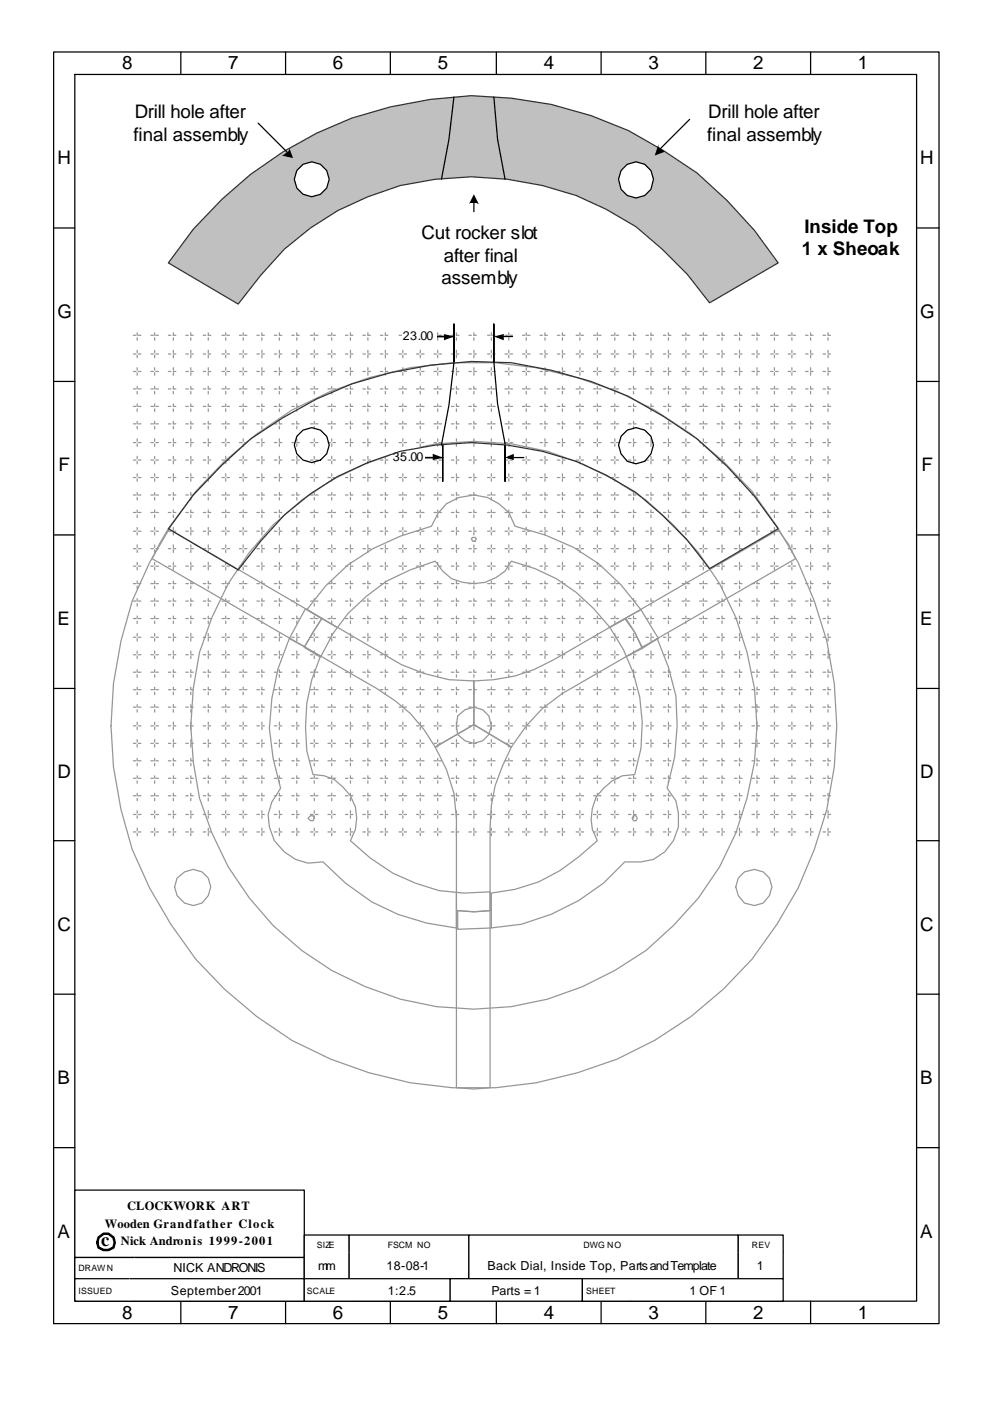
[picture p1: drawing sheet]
<svg xmlns="http://www.w3.org/2000/svg" width="210mm" height="297mm" viewBox="0 0 210 297" stroke-linecap="round" stroke-linejoin="round" font-family="sans-serif">
<defs><g id="words">
<g font-size="4">
<text x="25.9" y="14.7">8</text>
<text x="48.4" y="14.7">7</text>
<text x="70.6" y="14.7">6</text>
<text x="92.9" y="14.7">5</text>
<text x="115.4" y="14.7">4</text>
<text x="137.6" y="14.7">3</text>
<text x="159.8" y="14.7">2</text>
<text x="182" y="14.7">1</text>
<text x="28.3" y="29.8">final assembly</text>
<text x="28.6" y="25">Drill hole after</text>
<text x="150" y="29.8">final assembly</text>
<text x="150.3" y="25">Drill hole after</text>
<text x="12.2" y="34.8">H</text>
<text x="195.3" y="34.8">H</text>
<text x="89.4" y="50.7">Cut rocker slot</text>
<text x="170.7" y="49.4">Inside Top</text>
<text x="94.2" y="55.5">after final</text>
<text x="170.1" y="54.2">1 x Sheoak</text>
<text x="93.7" y="60.2">assembly</text>
<text x="12.2" y="67.4">G</text>
<text x="195.3" y="67.4">G</text>
<text x="12.4" y="99.9">F</text>
<text x="195.5" y="99.9">F</text>
<text x="12.2" y="132.5">E</text>
<text x="195.3" y="132.5">E</text>
<text x="12.2" y="165">D</text>
<text x="195.3" y="165">D</text>
<text x="12.2" y="197.3">C</text>
<text x="195.3" y="197.3">C</text>
<text x="12.2" y="229.8">B</text>
<text x="195.3" y="229.8">B</text>
<text x="12.2" y="262.4">A</text>
<text x="195.3" y="262.4">A</text>
<text x="21.4" y="264.2">c</text>
<text x="25.9" y="279.6">8</text>
<text x="48.4" y="279.6">7</text>
<text x="70.6" y="279.6">6</text>
<text x="92.9" y="279.6">5</text>
<text x="115.4" y="279.6">4</text>
<text x="137.6" y="279.6">3</text>
<text x="159.8" y="279.6">2</text>
<text x="182" y="279.6">1</text>
</g>
<g font-size="2.6">
<text x="85.5" y="72.1">23.00</text>
<text x="83.3" y="97.8">35.00</text>
<text x="27" y="256.6">CLOCKWORK ART</text>
<text x="22.2" y="260.3">Wooden Grandfather Clock</text>
<text x="25.7" y="264">Nick Andronis 1999-2001</text>
<text x="36.8" y="269.8">NICK ANDRONIS</text>
<text x="67.5" y="269.3">mm</text>
<text x="82" y="269.3">18-08-1</text>
<text x="103.5" y="269.3">Back Dial, Inside Top, Parts and Template</text>
<text x="160.6" y="269.3">1</text>
<text x="36.2" y="274.5">September 2001</text>
<text x="82.3" y="274.5">1:2.5</text>
<text x="104.2" y="274.5">Parts = 1</text>
<text x="146.3" y="274.5">1 OF 1</text>
</g>
<g font-size="1.9">
<text x="16.7" y="269.5">DRAWN</text>
<text x="67.2" y="264.5">SIZE</text>
<text x="82.3" y="264.5">FSCM NO</text>
<text x="123.8" y="264.5">DWG NO</text>
<text x="159.5" y="264.5">REV</text>
<text x="16.7" y="274.3">ISSUED</text>
<text x="65.1" y="274.3">SCALE</text>
<text x="124.4" y="274.3">SHEET</text>
</g>
</g></defs>
<g fill="none" stroke="#969696" stroke-width=".26">
<path d="M28.3 71.1h.5M28.3 75.1h.5M28.3 78.8h.5M29.1 70.6v.5M29.1 71.6v.5M29.1 74.3v.5M29.1 75.3v.5M29.1 78v.5M29.1 79v.6M29.4 71.1h.5M29.4 75.1h.5M29.4 78.8h.5"/>
<path d="M32 71.1h.5M32 75.1h.5M32 78.8h.5M32.8 70.6v.5M32.8 71.6v.5M32.8 74.3v.5M32.8 75.3v.5M32.8 78v.5M32.8 79v.6M33.1 71.1h.5M33.1 75.1h.5M33.1 78.8h.5"/>
<path d="M35.7 71.1h.5M35.7 75.1h.5M35.7 78.8h.5M36.8 70.6v.5h.5M36.8 71.6v.5M36.8 74.3v.5M36.8 75.3v.5M36.8 78v.5M36.8 79v.6M36.8 75.1h.5M36.8 78.8h.5M39.4 71.1h.6"/>
<path d="M39.4 75.1h.6M39.4 78.8h.6M40.5 70.6v.5h.5M40.5 71.6v.5M40.5 74.3v.5M40.5 75.3v.5M40.5 78v.5M40.5 79v.6M40.5 75.1h.5M40.5 78.8h.5M43.1 71.1h.6M43.1 75.1h.6"/>
<path d="M43.1 78.8h.6M44.2 70.6v.5h.5M44.2 71.6v.5M44.2 74.3v.5M44.2 75.3v.5M44.2 78v.5M44.2 79v.6M44.2 75.1h.5M44.2 78.8h.5M47.1 71.1h.5M47.1 75.1h.5M47.1 78.8h.5"/>
<path d="M47.9 70.6v.5M47.9 71.6v.5M47.9 74.3v.5M47.9 75.3v.5M47.9 78v.5M47.9 79v.6M48.2 71.1h.5M48.2 75.1h.5M48.2 78.8h.5M50.8 71.1h.5M50.8 75.1h.5M50.8 78.8h.5"/>
<path d="M51.6 70.6v.5M51.6 71.6v.5M51.6 74.3v.5M51.6 75.3v.5M51.6 78v.5M51.6 79v.6M51.9 71.1h.5M51.9 75.1h.5M51.9 78.8h.5M54.5 71.1h.5M54.5 75.1h.5M54.5 78.8h.5"/>
<path d="M55.6 70.6v.5h.5M55.6 71.6v.5M55.6 74.3v.5M55.6 75.3v.5M55.6 78v.5M55.6 79v.6M55.6 75.1h.5M55.6 78.8h.5M58.2 71.1h.5M58.2 75.1h.5M58.2 78.8h.5M59.3 70.6v.5h.5"/>
<path d="M59.3 71.6v.5M59.3 74.3v.5M59.3 75.3v.5M59.3 78v.5M59.3 79v.6M59.3 75.1h.5M59.3 78.8h.5M61.9 71.1h.5M61.9 75.1h.5M61.9 78.8h.5M63 70.6v.5h.5M63 71.6v.5"/>
<path d="M63 74.3v.5M63 75.3v.5M63 78v.5M63 79v.6M63 75.1h.5M63 78.8h.5M65.9 71.1h.5M65.9 75.1h.5M65.9 78.8h.5M66.7 70.6v.5M66.7 71.6v.5M66.7 74.3v.5"/>
<path d="M66.7 75.3v.5M66.7 78v.5M66.7 79v.6M66.9 71.1h.6M66.9 75.1h.6M66.9 78.8h.6M69.6 71.1h.5M69.6 75.1h.5M69.6 78.8h.5M70.4 70.6v.5M70.4 71.6v.5M70.4 74.3v.5"/>
<path d="M70.4 75.3v.5M70.4 78v.5M70.4 79v.6M70.6 71.1h.6M70.6 75.1h.6M70.6 78.8h.6M73.3 71.1h.5M73.3 75.1h.5M73.3 78.8h.5M74.3 70.6v.5h.6M74.3 71.6v.5M74.3 74.3v.5"/>
<path d="M74.3 75.3v.5M74.3 78v.5M74.3 79v.6M74.3 75.1h.6M74.3 78.8h.6M77 71.1h.5M77 75.1h.5M77 78.8h.5M78.1 70.6v.5h.5M78.1 71.6v.5M78.1 74.3v.5M78.1 75.3v.5"/>
<path d="M78.1 78v.5M78.1 79v.6M78.1 75.1h.5M78.1 78.8h.5M80.7 71.1h.5M80.7 75.1h.5M80.7 78.8h.5M81.8 70.6v.5h.5M81.8 71.6v.5M81.8 74.3v.5M81.8 75.3v.5M81.8 78v.5"/>
<path d="M81.8 79v.6M81.8 75.1h.5M81.8 78.8h.5M84.7 71.1h.5M84.7 75.1h.5M84.7 78.8h.5M85.5 70.6v.5M85.5 71.6v.5M85.5 74.3v.5M85.5 75.3v.5M85.5 78v.5M85.5 79v.6"/>
<path d="M85.7 71.1h.6M85.7 75.1h.6M85.7 78.8h.6M88.4 71.1h.5M88.4 75.1h.5M88.4 78.8h.5M89.2 70.6v.5M89.2 71.6v.5M89.2 74.3v.5M89.2 75.3v.5M89.2 78v.5M89.2 79v.6"/>
<path d="M89.4 71.1h.6M89.4 75.1h.6M89.4 78.8h.6M92.1 71.1h.5M92.1 75.1h.5M92.1 78.8h.5M92.9 70.6v.5M92.9 71.6v.5M92.9 74.3v.5M92.9 75.3v.5M92.9 78v.5M92.9 79v.6"/>
<path d="M93.1 71.1h.6M93.1 75.1h.6M93.1 78.8h.6M95.8 71.1h.5M95.8 75.1h.5M95.8 78.8h.5M96.8 70.6v.5h.6M96.8 71.6v.5M96.8 74.3v.5M96.8 75.3v.5M96.8 78v.5M96.8 79v.6"/>
<path d="M96.8 75.1h.6M96.8 78.8h.6M99.5 71.1h.5M99.5 75.1h.5M99.5 78.8h.5M100.5 70.6v.5h.6M100.5 71.6v.5M100.5 74.3v.5M100.5 75.3v.5M100.5 78v.5M100.5 79v.6M100.5 75.1h.6"/>
<path d="M100.5 78.8h.6M103.5 71.1h.5M103.5 75.1h.5M103.5 78.8h.5M104.2 70.6v.5M104.2 71.6v.5M104.2 74.3v.5M104.2 75.3v.5M104.2 78v.5M104.2 79v.6M104.5 71.1h.5M104.5 75.1h.5"/>
<path d="M104.5 78.8h.5M107.2 71.1h.5M107.2 75.1h.5M107.2 78.8h.5M107.9 70.6v.5M107.9 71.6v.5M107.9 74.3v.5M107.9 75.3v.5M107.9 78v.5M107.9 79v.6M108.2 71.1h.5M108.2 75.1h.5"/>
<path d="M108.2 78.8h.5M110.9 71.1h.5M110.9 75.1h.5M110.9 78.8h.5M111.7 70.6v.5M111.7 71.6v.5M111.7 74.3v.5M111.7 75.3v.5M111.7 78v.5M111.7 79v.6M111.9 71.1h.5M111.9 75.1h.5"/>
<path d="M111.9 78.8h.5M114.6 71.1h.5M114.6 75.1h.5M114.6 78.8h.5M115.6 70.6v.5h.6M115.6 75.1h.6M115.6 78.8h.6M115.6 71.6v.5M115.6 74.3v.5M115.6 75.3v.5M115.6 78v.5M115.6 79v.6"/>
<path d="M118.3 71.1h.5M118.3 75.1h.5M118.3 78.8h.5M119.3 70.6v.5h.6M119.3 75.1h.6M119.3 78.8h.6M119.3 71.6v.5M119.3 74.3v.5M119.3 75.3v.5M119.3 78v.5M119.3 79v.6M122.2 71.1h.6"/>
<path d="M122.2 75.1h.6M122.2 78.8h.6M123 70.6v.5M123 71.6v.5M123 74.3v.5M123 75.3v.5M123 78v.5M123 79v.6M123.3 71.1h.5M123.3 75.1h.5M123.3 78.8h.5M125.9 71.1h.6"/>
<path d="M125.9 75.1h.6M125.9 78.8h.6M126.7 70.6v.5M126.7 71.6v.5M126.7 74.3v.5M126.7 75.3v.5M126.7 78v.5M126.7 79v.6M127 71.1h.5M127 75.1h.5M127 78.8h.5M129.6 71.1h.6"/>
<path d="M129.6 75.1h.6M129.6 78.8h.6M130.4 70.6v.5M130.4 71.6v.5M130.4 74.3v.5M130.4 75.3v.5M130.4 78v.5M130.4 79v.6M130.7 71.1h.5M130.7 75.1h.5M130.7 78.8h.5M133.3 71.1h.6"/>
<path d="M133.3 75.1h.6M133.3 78.8h.6M134.4 70.6v.5h.5M134.4 75.1h.5M134.4 78.8h.5M134.4 71.6v.5M134.4 74.3v.5M134.4 75.3v.5M134.4 78v.5M134.4 79v.6M137.1 71.1h.5M137.1 75.1h.5"/>
<path d="M137.1 78.8h.5M138.1 70.6v.5h.5M138.1 75.1h.5M138.1 78.8h.5M138.1 71.6v.5M138.1 74.3v.5M138.1 75.3v.5M138.1 78v.5M138.1 79v.6M140.8 71.1h.5M140.8 75.1h.5M140.8 78.8h.5"/>
<path d="M141.8 70.6v.5h.5M141.8 75.1h.5M141.8 78.8h.5M141.8 71.6v.5M141.8 74.3v.5M141.8 75.3v.5M141.8 78v.5M141.8 79v.6M144.7 71.1h.6M144.7 75.1h.6M144.7 78.8h.6M145.5 70.6v.5"/>
<path d="M145.5 71.6v.5M145.5 74.3v.5M145.5 75.3v.5M145.5 78v.5M145.5 79v.6M145.8 71.1h.5M145.8 75.1h.5M145.8 78.8h.5M148.4 71.1h.6M148.4 75.1h.6M148.4 78.8h.6M149.2 70.6v.5"/>
<path d="M149.2 71.6v.5M149.2 74.3v.5M149.2 75.3v.5M149.2 78v.5M149.2 79v.6M149.5 71.1h.5M149.5 75.1h.5M149.5 78.8h.5M152.1 71.1h.6M152.1 75.1h.6M152.1 78.8h.6M153.2 70.6v.5h.5"/>
<path d="M153.2 75.1h.5M153.2 78.8h.5M153.2 71.6v.5M153.2 74.3v.5M153.2 75.3v.5M153.2 78v.5M153.2 79v.6M155.8 71.1h.6M155.8 75.1h.6M155.8 78.8h.6M156.9 70.6v.5h.5M156.9 75.1h.5"/>
<path d="M156.9 78.8h.5M156.9 71.6v.5M156.9 74.3v.5M156.9 75.3v.5M156.9 78v.5M156.9 79v.6M159.5 71.1h.6M159.5 75.1h.6M159.5 78.8h.6M160.6 70.6v.5h.5M160.6 75.1h.5M160.6 78.8h.5"/>
<path d="M160.6 71.6v.5M160.6 74.3v.5M160.6 75.3v.5M160.6 78v.5M160.6 79v.6M163.5 71.1h.5M163.5 75.1h.5M163.5 78.8h.5M164.3 70.6v.5M164.3 71.6v.5M164.3 74.3v.5M164.3 75.3v.5"/>
<path d="M164.3 78v.5M164.3 79v.6M164.6 71.1h.5M164.6 75.1h.5M164.6 78.8h.5M167.2 71.1h.5M167.2 75.1h.5M167.2 78.8h.5M168 70.6v.5M168 71.6v.5M168 74.3v.5M168 75.3v.5"/>
<path d="M168 78v.5M168 79v.6M168.3 71.1h.5M168.3 75.1h.5M168.3 78.8h.5M170.9 71.1h.5M170.9 75.1h.5M170.9 78.8h.5M172 70.6v.5h.5M172 75.1h.5M172 78.8h.5M172 71.6v.5"/>
<path d="M172 74.3v.5M172 75.3v.5M172 78v.5M172 79v.6M174.6 71.1h.6M174.6 75.1h.6M174.6 78.8h.6M175.7 70.6v.5h.5M175.7 75.1h.5M175.7 78.8h.5M175.7 71.6v.5M175.7 74.3v.5"/>
<path d="M175.7 75.3v.5M175.7 78v.5M175.7 79v.6M28.3 82.5h.5M28.3 86.2h.5M28.3 89.9h.5M28.3 93.8h.5M28.3 97.5h.5M29.1 81.9v.6M29.1 83v.5M29.1 85.6v.6M29.1 86.7v.5"/>
<path d="M29.1 89.3v.6M29.1 90.4v.5M29.1 93v.6M29.1 94.1v.5M29.1 96.7v.6M29.1 97.8v.5M29.4 82.5h.5M29.4 86.2h.5M29.4 89.9h.5M29.4 93.8h.5M29.4 97.5h.5M32 82.5h.5"/>
<path d="M32 86.2h.5M32 89.9h.5M32 93.8h.5M32 97.5h.5M32.8 81.9v.6M32.8 83v.5M32.8 85.6v.6M32.8 86.7v.5M32.8 89.3v.6M32.8 90.4v.5M32.8 93v.6M32.8 94.1v.5"/>
<path d="M32.8 96.7v.6M32.8 97.8v.5M33.1 82.5h.5M33.1 86.2h.5M33.1 89.9h.5M33.1 93.8h.5M33.1 97.5h.5M35.7 82.5h.5M35.7 86.2h.5M35.7 89.9h.5M35.7 93.8h.5M35.7 97.5h.5"/>
<path d="M36.8 81.9v.6h.5M36.8 83v.5M36.8 85.6v.6h.5M36.8 86.7v.5M36.8 89.3v.6h.5M36.8 90.4v.5M36.8 93v.6M36.8 94.1v.5M36.8 96.7v.6M36.8 97.8v.5M36.8 93.8h.5M36.8 97.5h.5"/>
<path d="M39.4 82.5h.6M39.4 86.2h.6M39.4 89.9h.6M39.4 93.8h.6M39.4 97.5h.6M40.5 81.9v.6h.5M40.5 83v.5M40.5 85.6v.6h.5M40.5 86.7v.5M40.5 89.3v.6h.5M40.5 90.4v.5M40.5 93v.6"/>
<path d="M40.5 94.1v.5M40.5 96.7v.6M40.5 97.8v.5M40.5 93.8h.5M40.5 97.5h.5M43.1 82.5h.6M43.1 86.2h.6M43.1 89.9h.6M43.1 93.8h.6M43.1 97.5h.6M44.2 81.9v.6h.5M44.2 83v.5"/>
<path d="M44.2 85.6v.6h.5M44.2 86.7v.5M44.2 89.3v.6h.5M44.2 90.4v.5M44.2 93v.6M44.2 94.1v.5M44.2 96.7v.6M44.2 97.8v.5M44.2 93.8h.5M44.2 97.5h.5M47.1 82.5h.5M47.1 86.2h.5"/>
<path d="M47.1 89.9h.5M47.1 93.8h.5M47.1 97.5h.5M47.9 81.9v.6M47.9 83v.5M47.9 85.6v.6M47.9 86.7v.5M47.9 89.3v.6M47.9 90.4v.5M47.9 93v.6M47.9 94.1v.5M47.9 96.7v.6"/>
<path d="M47.9 97.8v.5M48.2 82.5h.5M48.2 86.2h.5M48.2 89.9h.5M48.2 93.8h.5M48.2 97.5h.5M50.8 82.5h.5M50.8 86.2h.5M50.8 89.9h.5M50.8 93.8h.5M50.8 97.5h.5M51.6 81.9v.6"/>
<path d="M51.6 83v.5M51.6 85.6v.6M51.6 86.7v.5M51.6 89.3v.6M51.6 90.4v.5M51.6 93v.6M51.6 94.1v.5M51.6 96.7v.6M51.6 97.8v.5M51.9 82.5h.5M51.9 86.2h.5M51.9 89.9h.5"/>
<path d="M51.9 93.8h.5M51.9 97.5h.5M54.5 82.5h.5M54.5 86.2h.5M54.5 89.9h.5M54.5 93.8h.5M54.5 97.5h.5M55.6 81.9v.6h.5M55.6 83v.5M55.6 85.6v.6h.5M55.6 86.7v.5M55.6 89.3v.6h.5"/>
<path d="M55.6 90.4v.5M55.6 93v.6M55.6 94.1v.5M55.6 96.7v.6M55.6 97.8v.5M55.6 93.8h.5M55.6 97.5h.5M58.2 82.5h.5M58.2 86.2h.5M58.2 89.9h.5M58.2 93.8h.5M58.2 97.5h.5"/>
<path d="M59.3 81.9v.6h.5M59.3 83v.5M59.3 85.6v.6h.5M59.3 86.7v.5M59.3 89.3v.6h.5M59.3 90.4v.5M59.3 93v.6M59.3 94.1v.5M59.3 96.7v.6M59.3 97.8v.5M59.3 93.8h.5M59.3 97.5h.5"/>
<path d="M61.9 82.5h.5M61.9 86.2h.5M61.9 89.9h.5M61.9 93.8h.5M61.9 97.5h.5M63 81.9v.6h.5M63 83v.5M63 85.6v.6h.5M63 86.7v.5M63 89.3v.6h.5M63 90.4v.5M63 93v.6"/>
<path d="M63 94.1v.5M63 96.7v.6M63 97.8v.5M63 93.8h.5M63 97.5h.5M65.9 82.5h.5M65.9 86.2h.5M65.9 89.9h.5M65.9 93.8h.5M65.9 97.5h.5M66.7 81.9v.6M66.7 83v.5"/>
<path d="M66.7 85.6v.6M66.7 86.7v.5M66.7 89.3v.6M66.7 90.4v.5M66.7 93v.6M66.7 94.1v.5M66.7 96.7v.6M66.7 97.8v.5M66.9 82.5h.6M66.9 86.2h.6M66.9 89.9h.6M66.9 93.8h.6"/>
<path d="M66.9 97.5h.6M69.6 82.5h.5M69.6 86.2h.5M69.6 89.9h.5M69.6 93.8h.5M69.6 97.5h.5M70.4 81.9v.6M70.4 83v.5M70.4 85.6v.6M70.4 86.7v.5M70.4 89.3v.6M70.4 90.4v.5"/>
<path d="M70.4 93v.6M70.4 94.1v.5M70.4 96.7v.6M70.4 97.8v.5M70.6 82.5h.6M70.6 86.2h.6M70.6 89.9h.6M70.6 93.8h.6M70.6 97.5h.6M73.3 82.5h.5M73.3 86.2h.5M73.3 89.9h.5"/>
<path d="M73.3 93.8h.5M73.3 97.5h.5M74.3 81.9v.6h.6M74.3 83v.5M74.3 85.6v.6h.6M74.3 86.7v.5M74.3 89.3v.6h.6M74.3 90.4v.5M74.3 93v.6M74.3 94.1v.5M74.3 96.7v.6M74.3 97.8v.5"/>
<path d="M74.3 93.8h.6M74.3 97.5h.6M77 82.5h.5M77 86.2h.5M77 89.9h.5M77 93.8h.5M77 97.5h.5M78.1 81.9v.6h.5M78.1 83v.5M78.1 85.6v.6h.5M78.1 86.7v.5M78.1 89.3v.6h.5"/>
<path d="M78.1 90.4v.5M78.1 93v.6M78.1 94.1v.5M78.1 96.7v.6M78.1 97.8v.5M78.1 93.8h.5M78.1 97.5h.5M80.7 82.5h.5M80.7 86.2h.5M80.7 89.9h.5M80.7 93.8h.5M80.7 97.5h.5"/>
<path d="M81.8 81.9v.6h.5M81.8 83v.5M81.8 85.6v.6h.5M81.8 86.7v.5M81.8 89.3v.6h.5M81.8 90.4v.5M81.8 93v.6M81.8 94.1v.5M81.8 96.7v.6M81.8 97.8v.5M81.8 93.8h.5M81.8 97.5h.5"/>
<path d="M84.7 82.5h.5M84.7 86.2h.5M84.7 89.9h.5M84.7 93.8h.5M84.7 97.5h.5M85.5 81.9v.6M85.5 83v.5M85.5 85.6v.6M85.5 86.7v.5M85.5 89.3v.6M85.5 90.4v.5M85.5 93v.6"/>
<path d="M85.5 94.1v.5M85.5 96.7v.6M85.5 97.8v.5M85.7 82.5h.6M85.7 86.2h.6M85.7 89.9h.6M85.7 93.8h.6M85.7 97.5h.6M88.4 82.5h.5M88.4 86.2h.5M88.4 89.9h.5M88.4 93.8h.5"/>
<path d="M88.4 97.5h.5M89.2 81.9v.6M89.2 83v.5M89.2 85.6v.6M89.2 86.7v.5M89.2 89.3v.6M89.2 90.4v.5M89.2 93v.6M89.2 94.1v.5M89.2 96.7v.6M89.2 97.8v.5M89.4 82.5h.6"/>
<path d="M89.4 86.2h.6M89.4 89.9h.6M89.4 93.8h.6M89.4 97.5h.6M92.1 82.5h.5M92.1 86.2h.5M92.1 89.9h.5M92.1 93.8h.5M92.1 97.5h.5M92.9 81.9v.6M92.9 83v.5M92.9 85.6v.6"/>
<path d="M92.9 86.7v.5M92.9 89.3v.6M92.9 90.4v.5M92.9 93v.6M92.9 94.1v.5M92.9 96.7v.6M92.9 97.8v.5M93.1 82.5h.6M93.1 86.2h.6M93.1 89.9h.6M93.1 93.8h.6M93.1 97.5h.6"/>
<path d="M95.8 82.5h.5M95.8 86.2h.5M95.8 89.9h.5M95.8 93.8h.5M95.8 97.5h.5M96.8 81.9v.6h.6M96.8 83v.5M96.8 85.6v.6h.6M96.8 86.7v.5M96.8 89.3v.6h.6M96.8 90.4v.5M96.8 93v.6"/>
<path d="M96.8 94.1v.5M96.8 96.7v.6M96.8 97.8v.5M96.8 93.8h.6M96.8 97.5h.6M99.5 82.5h.5M99.5 86.2h.5M99.5 89.9h.5M99.5 93.8h.5M99.5 97.5h.5M100.5 81.9v.6h.6M100.5 83v.5"/>
<path d="M100.5 85.6v.6h.6M100.5 86.7v.5M100.5 89.3v.6h.6M100.5 90.4v.5M100.5 93v.6M100.5 94.1v.5M100.5 96.7v.6M100.5 97.8v.5M100.5 93.8h.6M100.5 97.5h.6M103.5 82.5h.5M103.5 86.2h.5"/>
<path d="M103.5 89.9h.5M103.5 93.8h.5M103.5 97.5h.5M104.2 81.9v.6M104.2 83v.5M104.2 85.6v.6M104.2 86.7v.5M104.2 89.3v.6M104.2 90.4v.5M104.2 93v.6M104.2 94.1v.5M104.2 96.7v.6"/>
<path d="M104.2 97.8v.5M104.5 82.5h.5M104.5 86.2h.5M104.5 89.9h.5M104.5 93.8h.5M104.5 97.5h.5M107.2 82.5h.5M107.2 86.2h.5M107.2 89.9h.5M107.2 93.8h.5M107.2 97.5h.5M107.9 81.9v.6"/>
<path d="M107.9 83v.5M107.9 85.6v.6M107.9 86.7v.5M107.9 89.3v.6M107.9 90.4v.5M107.9 93v.6M107.9 94.1v.5M107.9 96.7v.6M107.9 97.8v.5M108.2 82.5h.5M108.2 86.2h.5M108.2 89.9h.5"/>
<path d="M108.2 93.8h.5M108.2 97.5h.5M110.9 82.5h.5M110.9 86.2h.5M110.9 89.9h.5M110.9 93.8h.5M110.9 97.5h.5M111.7 81.9v.6M111.7 83v.5M111.7 85.6v.6M111.7 86.7v.5M111.7 89.3v.6"/>
<path d="M111.7 90.4v.5M111.7 93v.6M111.7 94.1v.5M111.7 96.7v.6M111.7 97.8v.5M111.9 82.5h.5M111.9 86.2h.5M111.9 89.9h.5M111.9 93.8h.5M111.9 97.5h.5M114.6 82.5h.5M114.6 86.2h.5"/>
<path d="M114.6 89.9h.5M114.6 93.8h.5M114.6 97.5h.5M115.6 81.9v.6h.6M115.6 85.6v.6h.6M115.6 89.3v.6h.6M115.6 93.8h.6M115.6 97.5h.6M115.6 83v.5M115.6 86.7v.5M115.6 90.4v.5M115.6 93v.6"/>
<path d="M115.6 94.1v.5M115.6 96.7v.6M115.6 97.8v.5M118.3 82.5h.5M118.3 86.2h.5M118.3 89.9h.5M118.3 93.8h.5M118.3 97.5h.5M119.3 81.9v.6h.6M119.3 85.6v.6h.6M119.3 89.3v.6h.6M119.3 93.8h.6"/>
<path d="M119.3 97.5h.6M119.3 83v.5M119.3 86.7v.5M119.3 90.4v.5M119.3 93v.6M119.3 94.1v.5M119.3 96.7v.6M119.3 97.8v.5M122.2 82.5h.6M122.2 86.2h.6M122.2 89.9h.6M122.2 93.8h.6"/>
<path d="M122.2 97.5h.6M123 81.9v.6M123 83v.5M123 85.6v.6M123 86.7v.5M123 89.3v.6M123 90.4v.5M123 93v.6M123 94.1v.5M123 96.7v.6M123 97.8v.5M123.3 82.5h.5"/>
<path d="M123.3 86.2h.5M123.3 89.9h.5M123.3 93.8h.5M123.3 97.5h.5M125.9 82.5h.6M125.9 86.2h.6M125.9 89.9h.6M125.9 93.8h.6M125.9 97.5h.6M126.7 81.9v.6M126.7 83v.5M126.7 85.6v.6"/>
<path d="M126.7 86.7v.5M126.7 89.3v.6M126.7 90.4v.5M126.7 93v.6M126.7 94.1v.5M126.7 96.7v.6M126.7 97.8v.5M127 82.5h.5M127 86.2h.5M127 89.9h.5M127 93.8h.5M127 97.5h.5"/>
<path d="M129.6 82.5h.6M129.6 86.2h.6M129.6 89.9h.6M129.6 93.8h.6M129.6 97.5h.6M130.4 81.9v.6M130.4 83v.5M130.4 85.6v.6M130.4 86.7v.5M130.4 89.3v.6M130.4 90.4v.5M130.4 93v.6"/>
<path d="M130.4 94.1v.5M130.4 96.7v.6M130.4 97.8v.5M130.7 82.5h.5M130.7 86.2h.5M130.7 89.9h.5M130.7 93.8h.5M130.7 97.5h.5M133.3 82.5h.6M133.3 86.2h.6M133.3 89.9h.6M133.3 93.8h.6"/>
<path d="M133.3 97.5h.6M134.4 81.9v.6h.5M134.4 85.6v.6h.5M134.4 89.3v.6h.5M134.4 93.8h.5M134.4 97.5h.5M134.4 83v.5M134.4 86.7v.5M134.4 90.4v.5M134.4 93v.6M134.4 94.1v.5M134.4 96.7v.6"/>
<path d="M134.4 97.8v.5M137.1 82.5h.5M137.1 86.2h.5M137.1 89.9h.5M137.1 93.8h.5M137.1 97.5h.5M138.1 81.9v.6h.5M138.1 85.6v.6h.5M138.1 89.3v.6h.5M138.1 93.8h.5M138.1 97.5h.5M138.1 83v.5"/>
<path d="M138.1 86.7v.5M138.1 90.4v.5M138.1 93v.6M138.1 94.1v.5M138.1 96.7v.6M138.1 97.8v.5M140.8 82.5h.5M140.8 86.2h.5M140.8 89.9h.5M140.8 93.8h.5M140.8 97.5h.5M141.8 81.9v.6h.5"/>
<path d="M141.8 85.6v.6h.5M141.8 89.3v.6h.5M141.8 93.8h.5M141.8 97.5h.5M141.8 83v.5M141.8 86.7v.5M141.8 90.4v.5M141.8 93v.6M141.8 94.1v.5M141.8 96.7v.6M141.8 97.8v.5M144.7 82.5h.6"/>
<path d="M144.7 86.2h.6M144.7 89.9h.6M144.7 93.8h.6M144.7 97.5h.6M145.5 81.9v.6M145.5 83v.5M145.5 85.6v.6M145.5 86.7v.5M145.5 89.3v.6M145.5 90.4v.5M145.5 93v.6M145.5 94.1v.5"/>
<path d="M145.5 96.7v.6M145.5 97.8v.5M145.8 82.5h.5M145.8 86.2h.5M145.8 89.9h.5M145.8 93.8h.5M145.8 97.5h.5M148.4 82.5h.6M148.4 86.2h.6M148.4 89.9h.6M148.4 93.8h.6M148.4 97.5h.6"/>
<path d="M149.2 81.9v.6M149.2 83v.5M149.2 85.6v.6M149.2 86.7v.5M149.2 89.3v.6M149.2 90.4v.5M149.2 93v.6M149.2 94.1v.5M149.2 96.7v.6M149.2 97.8v.5M149.5 82.5h.5M149.5 86.2h.5"/>
<path d="M149.5 89.9h.5M149.5 93.8h.5M149.5 97.5h.5M152.1 82.5h.6M152.1 86.2h.6M152.1 89.9h.6M152.1 93.8h.6M152.1 97.5h.6M153.2 81.9v.6h.5M153.2 85.6v.6h.5M153.2 89.3v.6h.5M153.2 93.8h.5"/>
<path d="M153.2 97.5h.5M153.2 83v.5M153.2 86.7v.5M153.2 90.4v.5M153.2 93v.6M153.2 94.1v.5M153.2 96.7v.6M153.2 97.8v.5M155.8 82.5h.6M155.8 86.2h.6M155.8 89.9h.6M155.8 93.8h.6"/>
<path d="M155.8 97.5h.6M156.9 81.9v.6h.5M156.9 85.6v.6h.5M156.9 89.3v.6h.5M156.9 93.8h.5M156.9 97.5h.5M156.9 83v.5M156.9 86.7v.5M156.9 90.4v.5M156.9 93v.6M156.9 94.1v.5M156.9 96.7v.6"/>
<path d="M156.9 97.8v.5M159.5 82.5h.6M159.5 86.2h.6M159.5 89.9h.6M159.5 93.8h.6M159.5 97.5h.6M160.6 81.9v.6h.5M160.6 85.6v.6h.5M160.6 89.3v.6h.5M160.6 93.8h.5M160.6 97.5h.5M160.6 83v.5"/>
<path d="M160.6 86.7v.5M160.6 90.4v.5M160.6 93v.6M160.6 94.1v.5M160.6 96.7v.6M160.6 97.8v.5M163.5 82.5h.5M163.5 86.2h.5M163.5 89.9h.5M163.5 93.8h.5M163.5 97.5h.5M164.3 81.9v.6"/>
<path d="M164.3 83v.5M164.3 85.6v.6M164.3 86.7v.5M164.3 89.3v.6M164.3 90.4v.5M164.3 93v.6M164.3 94.1v.5M164.3 96.7v.6M164.3 97.8v.5M164.6 82.5h.5M164.6 86.2h.5M164.6 89.9h.5"/>
<path d="M164.6 93.8h.5M164.6 97.5h.5M167.2 82.5h.5M167.2 86.2h.5M167.2 89.9h.5M167.2 93.8h.5M167.2 97.5h.5M168 81.9v.6M168 83v.5M168 85.6v.6M168 86.7v.5M168 89.3v.6"/>
<path d="M168 90.4v.5M168 93v.6M168 94.1v.5M168 96.7v.6M168 97.8v.5M168.3 82.5h.5M168.3 86.2h.5M168.3 89.9h.5M168.3 93.8h.5M168.3 97.5h.5M170.9 82.5h.5M170.9 86.2h.5"/>
<path d="M170.9 89.9h.5M170.9 93.8h.5M170.9 97.5h.5M172 81.9v.6h.5M172 85.6v.6h.5M172 89.3v.6h.5M172 93.8h.5M172 97.5h.5M172 83v.5M172 86.7v.5M172 90.4v.5M172 93v.6"/>
<path d="M172 94.1v.5M172 96.7v.6M172 97.8v.5M174.6 82.5h.6M174.6 86.2h.6M174.6 89.9h.6M174.6 93.8h.6M174.6 97.5h.6M175.7 81.9v.6h.5M175.7 85.6v.6h.5M175.7 89.3v.6h.5M175.7 93.8h.5"/>
<path d="M175.7 97.5h.5M175.7 83v.5M175.7 86.7v.5M175.7 90.4v.5M175.7 93v.6M175.7 94.1v.5M175.7 96.7v.6M175.7 97.8v.5M28.3 101.2h.5M28.3 105h.5M28.3 108.7h.5M28.3 112.6h.5"/>
<path d="M28.3 116.3h.5M29.1 100.5v.5M29.1 101.5v.5M29.1 104.4v.6M29.1 105.5v.5M29.1 108.1v.6M29.1 109.2v.5M29.1 111.8v.6M29.1 112.9v.5M29.1 115.5v.6M29.1 116.6v.5M29.1 119.2v.6"/>
<path d="M29.4 101.2h.5M29.4 105h.5M29.4 108.7h.5M29.4 112.6h.5M29.4 116.3h.5M32 101.2h.5M32 105h.5M32 108.7h.5M32 112.6h.5M32 116.3h.5M32.8 100.5v.5M32.8 101.5v.5"/>
<path d="M32.8 104.4v.6M32.8 105.5v.5M32.8 108.1v.6M32.8 109.2v.5M32.8 111.8v.6M32.8 112.9v.5M32.8 115.5v.6M32.8 116.6v.5M32.8 119.2v.6M33.1 101.2h.5M33.1 105h.5M33.1 108.7h.5"/>
<path d="M33.1 112.6h.5M33.1 116.3h.5M35.7 101.2h.5M35.7 105h.5M35.7 108.7h.5M35.7 112.6h.5M35.7 116.3h.5M36.8 100.5v.5M36.8 101.5v.5M36.8 104.4v.6h.5M36.8 105.5v.5M36.8 108.1v.6h.5"/>
<path d="M36.8 109.2v.5M36.8 111.8v.6M36.8 112.9v.5M36.8 115.5v.6M36.8 116.6v.5M36.8 119.2v.6M36.8 101.2h.5M36.8 112.6h.5M36.8 116.3h.5M39.4 101.2h.6M39.4 105h.6M39.4 108.7h.6"/>
<path d="M39.4 112.6h.6M39.4 116.3h.6M40.5 100.5v.5M40.5 101.5v.5M40.5 104.4v.6h.5M40.5 105.5v.5M40.5 108.1v.6h.5M40.5 109.2v.5M40.5 111.8v.6M40.5 112.9v.5M40.5 115.5v.6M40.5 116.6v.5"/>
<path d="M40.5 119.2v.6M40.5 101.2h.5M40.5 112.6h.5M40.5 116.3h.5M43.1 101.2h.6M43.1 105h.6M43.1 108.7h.6M43.1 112.6h.6M43.1 116.3h.6M44.2 100.5v.5M44.2 101.5v.5M44.2 104.4v.6h.5"/>
<path d="M44.2 105.5v.5M44.2 108.1v.6h.5M44.2 109.2v.5M44.2 111.8v.6M44.2 112.9v.5M44.2 115.5v.6M44.2 116.6v.5M44.2 119.2v.6M44.2 101.2h.5M44.2 112.6h.5M44.2 116.3h.5M47.1 101.2h.5"/>
<path d="M47.1 105h.5M47.1 108.7h.5M47.1 112.6h.5M47.1 116.3h.5M47.9 100.5v.5M47.9 101.5v.5M47.9 104.4v.6M47.9 105.5v.5M47.9 108.1v.6M47.9 109.2v.5M47.9 111.8v.6M47.9 112.9v.5"/>
<path d="M47.9 115.5v.6M47.9 116.6v.5M47.9 119.2v.6M48.2 101.2h.5M48.2 105h.5M48.2 108.7h.5M48.2 112.6h.5M48.2 116.3h.5M50.8 101.2h.5M50.8 105h.5M50.8 108.7h.5M50.8 112.6h.5"/>
<path d="M50.8 116.3h.5M51.6 100.5v.5M51.6 101.5v.5M51.6 104.4v.6M51.6 105.5v.5M51.6 108.1v.6M51.6 109.2v.5M51.6 111.8v.6M51.6 112.9v.5M51.6 115.5v.6M51.6 116.6v.5M51.6 119.2v.6"/>
<path d="M51.9 101.2h.5M51.9 105h.5M51.9 108.7h.5M51.9 112.6h.5M51.9 116.3h.5M54.5 101.2h.5M54.5 105h.5M54.5 108.7h.5M54.5 112.6h.5M54.5 116.3h.5M55.6 100.5v.5M55.6 101.5v.5"/>
<path d="M55.6 104.4v.6h.5M55.6 105.5v.5M55.6 108.1v.6h.5M55.6 109.2v.5M55.6 111.8v.6M55.6 112.9v.5M55.6 115.5v.6M55.6 116.6v.5M55.6 119.2v.6M55.6 101.2h.5M55.6 112.6h.5M55.6 116.3h.5"/>
<path d="M58.2 101.2h.5M58.2 105h.5M58.2 108.7h.5M58.2 112.6h.5M58.2 116.3h.5M59.3 100.5v.5M59.3 101.5v.5M59.3 104.4v.6h.5M59.3 105.5v.5M59.3 108.1v.6h.5M59.3 109.2v.5M59.3 111.8v.6"/>
<path d="M59.3 112.9v.5M59.3 115.5v.6M59.3 116.6v.5M59.3 119.2v.6M59.3 101.2h.5M59.3 112.6h.5M59.3 116.3h.5M61.9 101.2h.5M61.9 105h.5M61.9 108.7h.5M61.9 112.6h.5M61.9 116.3h.5"/>
<path d="M63 100.5v.5M63 101.5v.5M63 104.4v.6h.5M63 105.5v.5M63 108.1v.6h.5M63 109.2v.5M63 111.8v.6M63 112.9v.5M63 115.5v.6M63 116.6v.5M63 119.2v.6M63 101.2h.5"/>
<path d="M63 112.6h.5M63 116.3h.5M65.9 101.2h.5M65.9 105h.5M65.9 108.7h.5M65.9 112.6h.5M65.9 116.3h.5M66.7 100.5v.5M66.7 101.5v.5M66.7 104.4v.6M66.7 105.5v.5M66.7 108.1v.6"/>
<path d="M66.7 109.2v.5M66.7 111.8v.6M66.7 112.9v.5M66.7 115.5v.6M66.7 116.6v.5M66.7 119.2v.6M66.9 101.2h.6M66.9 105h.6M66.9 108.7h.6M66.9 112.6h.6M66.9 116.3h.6M69.6 101.2h.5"/>
<path d="M69.6 105h.5M69.6 108.7h.5M69.6 112.6h.5M69.6 116.3h.5M70.4 100.5v.5M70.4 101.5v.5M70.4 104.4v.6M70.4 105.5v.5M70.4 108.1v.6M70.4 109.2v.5M70.4 111.8v.6M70.4 112.9v.5"/>
<path d="M70.4 115.5v.6M70.4 116.6v.5M70.4 119.2v.6M70.6 101.2h.6M70.6 105h.6M70.6 108.7h.6M70.6 112.6h.6M70.6 116.3h.6M73.3 101.2h.5M73.3 105h.5M73.3 108.7h.5M73.3 112.6h.5"/>
<path d="M73.3 116.3h.5M74.3 100.5v.5M74.3 101.5v.5M74.3 104.4v.6h.6M74.3 105.5v.5M74.3 108.1v.6h.6M74.3 109.2v.5M74.3 111.8v.6M74.3 112.9v.5M74.3 115.5v.6M74.3 116.6v.5M74.3 119.2v.6"/>
<path d="M74.3 101.2h.6M74.3 112.6h.6M74.3 116.3h.6M77 101.2h.5M77 105h.5M77 108.7h.5M77 112.6h.5M77 116.3h.5M78.1 100.5v.5M78.1 101.5v.5M78.1 104.4v.6h.5M78.1 105.5v.5"/>
<path d="M78.1 108.1v.6h.5M78.1 109.2v.5M78.1 111.8v.6M78.1 112.9v.5M78.1 115.5v.6M78.1 116.6v.5M78.1 119.2v.6M78.1 101.2h.5M78.1 112.6h.5M78.1 116.3h.5M80.7 101.2h.5M80.7 105h.5"/>
<path d="M80.7 108.7h.5M80.7 112.6h.5M80.7 116.3h.5M81.8 100.5v.5M81.8 101.5v.5M81.8 104.4v.6h.5M81.8 105.5v.5M81.8 108.1v.6h.5M81.8 109.2v.5M81.8 111.8v.6M81.8 112.9v.5M81.8 115.5v.6"/>
<path d="M81.8 116.6v.5M81.8 119.2v.6M81.8 101.2h.5M81.8 112.6h.5M81.8 116.3h.5M84.7 101.2h.5M84.7 105h.5M84.7 108.7h.5M84.7 112.6h.5M84.7 116.3h.5M85.5 100.5v.5M85.5 101.5v.5"/>
<path d="M85.5 104.4v.6M85.5 105.5v.5M85.5 108.1v.6M85.5 109.2v.5M85.5 111.8v.6M85.5 112.9v.5M85.5 115.5v.6M85.5 116.6v.5M85.5 119.2v.6M85.7 101.2h.6M85.7 105h.6M85.7 108.7h.6"/>
<path d="M85.7 112.6h.6M85.7 116.3h.6M88.4 101.2h.5M88.4 105h.5M88.4 108.7h.5M88.4 112.6h.5M88.4 116.3h.5M89.2 100.5v.5M89.2 101.5v.5M89.2 104.4v.6M89.2 105.5v.5M89.2 108.1v.6"/>
<path d="M89.2 109.2v.5M89.2 111.8v.6M89.2 112.9v.5M89.2 115.5v.6M89.2 116.6v.5M89.2 119.2v.6M89.4 101.2h.6M89.4 105h.6M89.4 108.7h.6M89.4 112.6h.6M89.4 116.3h.6M92.1 101.2h.5"/>
<path d="M92.1 105h.5M92.1 108.7h.5M92.1 112.6h.5M92.1 116.3h.5M92.9 100.5v.5M92.9 101.5v.5M92.9 104.4v.6M92.9 105.5v.5M92.9 108.1v.6M92.9 109.2v.5M92.9 111.8v.6M92.9 112.9v.5"/>
<path d="M92.9 115.5v.6M92.9 116.6v.5M92.9 119.2v.6M93.1 101.2h.6M93.1 105h.6M93.1 108.7h.6M93.1 112.6h.6M93.1 116.3h.6M95.8 101.2h.5M95.8 105h.5M95.8 108.7h.5M95.8 112.6h.5"/>
<path d="M95.8 116.3h.5M96.8 100.5v.5M96.8 101.5v.5M96.8 104.4v.6h.6M96.8 105.5v.5M96.8 108.1v.6h.6M96.8 109.2v.5M96.8 111.8v.6M96.8 112.9v.5M96.8 115.5v.6M96.8 116.6v.5M96.8 119.2v.6"/>
<path d="M96.8 101.2h.6M96.8 112.6h.6M96.8 116.3h.6M99.5 101.2h.5M99.5 105h.5M99.5 108.7h.5M99.5 112.6h.5M99.5 116.3h.5M100.5 100.5v.5M100.5 101.5v.5M100.5 104.4v.6h.6M100.5 105.5v.5"/>
<path d="M100.5 108.1v.6h.6M100.5 109.2v.5M100.5 111.8v.6M100.5 112.9v.5M100.5 115.5v.6M100.5 116.6v.5M100.5 119.2v.6M100.5 101.2h.6M100.5 112.6h.6M100.5 116.3h.6M103.5 101.2h.5M103.5 105h.5"/>
<path d="M103.5 108.7h.5M103.5 112.6h.5M103.5 116.3h.5M104.2 100.5v.5M104.2 101.5v.5M104.2 104.4v.6M104.2 105.5v.5M104.2 108.1v.6M104.2 109.2v.5M104.2 111.8v.6M104.2 112.9v.5M104.2 115.5v.6"/>
<path d="M104.2 116.6v.5M104.2 119.2v.6M104.5 101.2h.5M104.5 105h.5M104.5 108.7h.5M104.5 112.6h.5M104.5 116.3h.5M107.2 101.2h.5M107.2 105h.5M107.2 108.7h.5M107.2 112.6h.5M107.2 116.3h.5"/>
<path d="M107.9 100.5v.5M107.9 101.5v.5M107.9 104.4v.6M107.9 105.5v.5M107.9 108.1v.6M107.9 109.2v.5M107.9 111.8v.6M107.9 112.9v.5M107.9 115.5v.6M107.9 116.6v.5M107.9 119.2v.6M108.2 101.2h.5"/>
<path d="M108.2 105h.5M108.2 108.7h.5M108.2 112.6h.5M108.2 116.3h.5M110.9 101.2h.5M110.9 105h.5M110.9 108.7h.5M110.9 112.6h.5M110.9 116.3h.5M111.7 100.5v.5M111.7 101.5v.5M111.7 104.4v.6"/>
<path d="M111.7 105.5v.5M111.7 108.1v.6M111.7 109.2v.5M111.7 111.8v.6M111.7 112.9v.5M111.7 115.5v.6M111.7 116.6v.5M111.7 119.2v.6M111.9 101.2h.5M111.9 105h.5M111.9 108.7h.5M111.9 112.6h.5"/>
<path d="M111.9 116.3h.5M114.6 101.2h.5M114.6 105h.5M114.6 108.7h.5M114.6 112.6h.5M114.6 116.3h.5M115.6 101.2h.6M115.6 104.4v.6h.6M115.6 108.1v.6h.6M115.6 112.6h.6M115.6 116.3h.6M115.6 100.5v.5"/>
<path d="M115.6 101.5v.5M115.6 105.5v.5M115.6 109.2v.5M115.6 111.8v.6M115.6 112.9v.5M115.6 115.5v.6M115.6 116.6v.5M115.6 119.2v.6M118.3 101.2h.5M118.3 105h.5M118.3 108.7h.5M118.3 112.6h.5"/>
<path d="M118.3 116.3h.5M119.3 101.2h.6M119.3 104.4v.6h.6M119.3 108.1v.6h.6M119.3 112.6h.6M119.3 116.3h.6M119.3 100.5v.5M119.3 101.5v.5M119.3 105.5v.5M119.3 109.2v.5M119.3 111.8v.6M119.3 112.9v.5"/>
<path d="M119.3 115.5v.6M119.3 116.6v.5M119.3 119.2v.6M122.2 101.2h.6M122.2 105h.6M122.2 108.7h.6M122.2 112.6h.6M122.2 116.3h.6M123 100.5v.5M123 101.5v.5M123 104.4v.6M123 105.5v.5"/>
<path d="M123 108.1v.6M123 109.2v.5M123 111.8v.6M123 112.9v.5M123 115.5v.6M123 116.6v.5M123 119.2v.6M123.3 101.2h.5M123.3 105h.5M123.3 108.7h.5M123.3 112.6h.5M123.3 116.3h.5"/>
<path d="M125.9 101.2h.6M125.9 105h.6M125.9 108.7h.6M125.9 112.6h.6M125.9 116.3h.6M126.7 100.5v.5M126.7 101.5v.5M126.7 104.4v.6M126.7 105.5v.5M126.7 108.1v.6M126.7 109.2v.5M126.7 111.8v.6"/>
<path d="M126.7 112.9v.5M126.7 115.5v.6M126.7 116.6v.5M126.7 119.2v.6M127 101.2h.5M127 105h.5M127 108.7h.5M127 112.6h.5M127 116.3h.5M129.6 101.2h.6M129.6 105h.6M129.6 108.7h.6"/>
<path d="M129.6 112.6h.6M129.6 116.3h.6M130.4 100.5v.5M130.4 101.5v.5M130.4 104.4v.6M130.4 105.5v.5M130.4 108.1v.6M130.4 109.2v.5M130.4 111.8v.6M130.4 112.9v.5M130.4 115.5v.6M130.4 116.6v.5"/>
<path d="M130.4 119.2v.6M130.7 101.2h.5M130.7 105h.5M130.7 108.7h.5M130.7 112.6h.5M130.7 116.3h.5M133.3 101.2h.6M133.3 105h.6M133.3 108.7h.6M133.3 112.6h.6M133.3 116.3h.6M134.4 101.2h.5"/>
<path d="M134.4 104.4v.6h.5M134.4 108.1v.6h.5M134.4 112.6h.5M134.4 116.3h.5M134.4 100.5v.5M134.4 101.5v.5M134.4 105.5v.5M134.4 109.2v.5M134.4 111.8v.6M134.4 112.9v.5M134.4 115.5v.6M134.4 116.6v.5"/>
<path d="M134.4 119.2v.6M137.1 101.2h.5M137.1 105h.5M137.1 108.7h.5M137.1 112.6h.5M137.1 116.3h.5M138.1 101.2h.5M138.1 104.4v.6h.5M138.1 108.1v.6h.5M138.1 112.6h.5M138.1 116.3h.5M138.1 100.5v.5"/>
<path d="M138.1 101.5v.5M138.1 105.5v.5M138.1 109.2v.5M138.1 111.8v.6M138.1 112.9v.5M138.1 115.5v.6M138.1 116.6v.5M138.1 119.2v.6M140.8 101.2h.5M140.8 105h.5M140.8 108.7h.5M140.8 112.6h.5"/>
<path d="M140.8 116.3h.5M141.8 101.2h.5M141.8 104.4v.6h.5M141.8 108.1v.6h.5M141.8 112.6h.5M141.8 116.3h.5M141.8 100.5v.5M141.8 101.5v.5M141.8 105.5v.5M141.8 109.2v.5M141.8 111.8v.6M141.8 112.9v.5"/>
<path d="M141.8 115.5v.6M141.8 116.6v.5M141.8 119.2v.6M144.7 101.2h.6M144.7 105h.6M144.7 108.7h.6M144.7 112.6h.6M144.7 116.3h.6M145.5 100.5v.5M145.5 101.5v.5M145.5 104.4v.6M145.5 105.5v.5"/>
<path d="M145.5 108.1v.6M145.5 109.2v.5M145.5 111.8v.6M145.5 112.9v.5M145.5 115.5v.6M145.5 116.6v.5M145.5 119.2v.6M145.8 101.2h.5M145.8 105h.5M145.8 108.7h.5M145.8 112.6h.5M145.8 116.3h.5"/>
<path d="M148.4 101.2h.6M148.4 105h.6M148.4 108.7h.6M148.4 112.6h.6M148.4 116.3h.6M149.2 100.5v.5M149.2 101.5v.5M149.2 104.4v.6M149.2 105.5v.5M149.2 108.1v.6M149.2 109.2v.5M149.2 111.8v.6"/>
<path d="M149.2 112.9v.5M149.2 115.5v.6M149.2 116.6v.5M149.2 119.2v.6M149.5 101.2h.5M149.5 105h.5M149.5 108.7h.5M149.5 112.6h.5M149.5 116.3h.5M152.1 101.2h.6M152.1 105h.6M152.1 108.7h.6"/>
<path d="M152.1 112.6h.6M152.1 116.3h.6M153.2 101.2h.5M153.2 104.4v.6h.5M153.2 108.1v.6h.5M153.2 112.6h.5M153.2 116.3h.5M153.2 100.5v.5M153.2 101.5v.5M153.2 105.5v.5M153.2 109.2v.5M153.2 111.8v.6"/>
<path d="M153.2 112.9v.5M153.2 115.5v.6M153.2 116.6v.5M153.2 119.2v.6M155.8 101.2h.6M155.8 105h.6M155.8 108.7h.6M155.8 112.6h.6M155.8 116.3h.6M156.9 101.2h.5M156.9 104.4v.6h.5M156.9 108.1v.6h.5"/>
<path d="M156.9 112.6h.5M156.9 116.3h.5M156.9 100.5v.5M156.9 101.5v.5M156.9 105.5v.5M156.9 109.2v.5M156.9 111.8v.6M156.9 112.9v.5M156.9 115.5v.6M156.9 116.6v.5M156.9 119.2v.6M159.5 101.2h.6"/>
<path d="M159.5 105h.6M159.5 108.7h.6M159.5 112.6h.6M159.5 116.3h.6M160.6 101.2h.5M160.6 104.4v.6h.5M160.6 108.1v.6h.5M160.6 112.6h.5M160.6 116.3h.5M160.6 100.5v.5M160.6 101.5v.5M160.6 105.5v.5"/>
<path d="M160.6 109.2v.5M160.6 111.8v.6M160.6 112.9v.5M160.6 115.5v.6M160.6 116.6v.5M160.6 119.2v.6M163.5 101.2h.5M163.5 105h.5M163.5 108.7h.5M163.5 112.6h.5M163.5 116.3h.5M164.3 100.5v.5"/>
<path d="M164.3 101.5v.5M164.3 104.4v.6M164.3 105.5v.5M164.3 108.1v.6M164.3 109.2v.5M164.3 111.8v.6M164.3 112.9v.5M164.3 115.5v.6M164.3 116.6v.5M164.3 119.2v.6M164.6 101.2h.5M164.6 105h.5"/>
<path d="M164.6 108.7h.5M164.6 112.6h.5M164.6 116.3h.5M167.2 101.2h.5M167.2 105h.5M167.2 108.7h.5M167.2 112.6h.5M167.2 116.3h.5M168 100.5v.5M168 101.5v.5M168 104.4v.6M168 105.5v.5"/>
<path d="M168 108.1v.6M168 109.2v.5M168 111.8v.6M168 112.9v.5M168 115.5v.6M168 116.6v.5M168 119.2v.6M168.3 101.2h.5M168.3 105h.5M168.3 108.7h.5M168.3 112.6h.5M168.3 116.3h.5"/>
<path d="M170.9 101.2h.5M170.9 105h.5M170.9 108.7h.5M170.9 112.6h.5M170.9 116.3h.5M172 101.2h.5M172 104.4v.6h.5M172 108.1v.6h.5M172 112.6h.5M172 116.3h.5M172 100.5v.5M172 101.5v.5"/>
<path d="M172 105.5v.5M172 109.2v.5M172 111.8v.6M172 112.9v.5M172 115.5v.6M172 116.6v.5M172 119.2v.6M174.6 101.2h.6M174.6 105h.6M174.6 108.7h.6M174.6 112.6h.6M174.6 116.3h.6"/>
<path d="M175.7 101.2h.5M175.7 104.4v.6h.5M175.7 108.1v.6h.5M175.7 112.6h.5M175.7 116.3h.5M175.7 100.5v.5M175.7 101.5v.5M175.7 105.5v.5M175.7 109.2v.5M175.7 111.8v.6M175.7 112.9v.5M175.7 115.5v.6"/>
<path d="M175.7 116.6v.5M175.7 119.2v.6M28.3 120h.5M28.3 123.7h.5M28.3 127.4h.5M28.3 131.1h.5M28.3 135.1h.5M28.3 138.8h.5M29.1 120.3v.5M29.1 123.2v.5M29.1 124.3v.5M29.1 126.9v.5"/>
<path d="M29.1 128v.5M29.1 130.6v.5M29.1 131.7v.5M29.1 134.3v.5M29.1 135.4v.5M29.1 138v.6M29.1 139.1v.5M29.4 120h.5M29.4 123.7h.5M29.4 127.4h.5M29.4 131.1h.5M29.4 135.1h.5"/>
<path d="M29.4 138.8h.5M32 120h.5M32 123.7h.5M32 127.4h.5M32 131.1h.5M32 135.1h.5M32 138.8h.5M32.8 120.3v.5M32.8 123.2v.5M32.8 124.3v.5M32.8 126.9v.5M32.8 128v.5"/>
<path d="M32.8 130.6v.5M32.8 131.7v.5M32.8 134.3v.5M32.8 135.4v.5M32.8 138v.6M32.8 139.1v.5M33.1 120h.5M33.1 123.7h.5M33.1 127.4h.5M33.1 131.1h.5M33.1 135.1h.5M33.1 138.8h.5"/>
<path d="M35.7 120h.5M35.7 123.7h.5M35.7 127.4h.5M35.7 131.1h.5M35.7 135.1h.5M35.7 138.8h.5M36.8 120.3v.5M36.8 123.2v.5h.5M36.8 124.3v.5M36.8 126.9v.5h.5M36.8 128v.5M36.8 130.6v.5h.5"/>
<path d="M36.8 131.7v.5M36.8 134.3v.5M36.8 135.4v.5M36.8 138v.6M36.8 139.1v.5M36.8 120h.5M36.8 135.1h.5M36.8 138.8h.5M39.4 120h.6M39.4 123.7h.6M39.4 127.4h.6M39.4 131.1h.6"/>
<path d="M39.4 135.1h.6M39.4 138.8h.6M40.5 120.3v.5M40.5 123.2v.5h.5M40.5 124.3v.5M40.5 126.9v.5h.5M40.5 128v.5M40.5 130.6v.5h.5M40.5 131.7v.5M40.5 134.3v.5M40.5 135.4v.5M40.5 138v.6"/>
<path d="M40.5 139.1v.5M40.5 120h.5M40.5 135.1h.5M40.5 138.8h.5M43.1 120h.6M43.1 123.7h.6M43.1 127.4h.6M43.1 131.1h.6M43.1 135.1h.6M43.1 138.8h.6M44.2 120.3v.5M44.2 123.2v.5h.5"/>
<path d="M44.2 124.3v.5M44.2 126.9v.5h.5M44.2 128v.5M44.2 130.6v.5h.5M44.2 131.7v.5M44.2 134.3v.5M44.2 135.4v.5M44.2 138v.6M44.2 139.1v.5M44.2 120h.5M44.2 135.1h.5M44.2 138.8h.5"/>
<path d="M47.1 120h.5M47.1 123.7h.5M47.1 127.4h.5M47.1 131.1h.5M47.1 135.1h.5M47.1 138.8h.5M47.9 120.3v.5M47.9 123.2v.5M47.9 124.3v.5M47.9 126.9v.5M47.9 128v.5M47.9 130.6v.5"/>
<path d="M47.9 131.7v.5M47.9 134.3v.5M47.9 135.4v.5M47.9 138v.6M47.9 139.1v.5M48.2 120h.5M48.2 123.7h.5M48.2 127.4h.5M48.2 131.1h.5M48.2 135.1h.5M48.2 138.8h.5M50.8 120h.5"/>
<path d="M50.8 123.7h.5M50.8 127.4h.5M50.8 131.1h.5M50.8 135.1h.5M50.8 138.8h.5M51.6 120.3v.5M51.6 123.2v.5M51.6 124.3v.5M51.6 126.9v.5M51.6 128v.5M51.6 130.6v.5M51.6 131.7v.5"/>
<path d="M51.6 134.3v.5M51.6 135.4v.5M51.6 138v.6M51.6 139.1v.5M51.9 120h.5M51.9 123.7h.5M51.9 127.4h.5M51.9 131.1h.5M51.9 135.1h.5M51.9 138.8h.5M54.5 120h.5M54.5 123.7h.5"/>
<path d="M54.5 127.4h.5M54.5 131.1h.5M54.5 135.1h.5M54.5 138.8h.5M55.6 120.3v.5M55.6 123.2v.5h.5M55.6 124.3v.5M55.6 126.9v.5h.5M55.6 128v.5M55.6 130.6v.5h.5M55.6 131.7v.5M55.6 134.3v.5"/>
<path d="M55.6 135.4v.5M55.6 138v.6M55.6 139.1v.5M55.6 120h.5M55.6 135.1h.5M55.6 138.8h.5M58.2 120h.5M58.2 123.7h.5M58.2 127.4h.5M58.2 131.1h.5M58.2 135.1h.5M58.2 138.8h.5"/>
<path d="M59.3 120.3v.5M59.3 123.2v.5h.5M59.3 124.3v.5M59.3 126.9v.5h.5M59.3 128v.5M59.3 130.6v.5h.5M59.3 131.7v.5M59.3 134.3v.5M59.3 135.4v.5M59.3 138v.6M59.3 139.1v.5M59.3 120h.5"/>
<path d="M59.3 135.1h.5M59.3 138.8h.5M61.9 120h.5M61.9 123.7h.5M61.9 127.4h.5M61.9 131.1h.5M61.9 135.1h.5M61.9 138.8h.5M63 120.3v.5M63 123.2v.5h.5M63 124.3v.5M63 126.9v.5h.5"/>
<path d="M63 128v.5M63 130.6v.5h.5M63 131.7v.5M63 134.3v.5M63 135.4v.5M63 138v.6M63 139.1v.5M63 120h.5M63 135.1h.5M63 138.8h.5M65.9 120h.5M65.9 123.7h.5"/>
<path d="M65.9 127.4h.5M65.9 131.1h.5M65.9 135.1h.5M65.9 138.8h.5M66.7 120.3v.5M66.7 123.2v.5M66.7 124.3v.5M66.7 126.9v.5M66.7 128v.5M66.7 130.6v.5M66.7 131.7v.5M66.7 134.3v.5"/>
<path d="M66.7 135.4v.5M66.7 138v.6M66.7 139.1v.5M66.9 120h.6M66.9 123.7h.6M66.9 127.4h.6M66.9 131.1h.6M66.9 135.1h.6M66.9 138.8h.6M69.6 120h.5M69.6 123.7h.5M69.6 127.4h.5"/>
<path d="M69.6 131.1h.5M69.6 135.1h.5M69.6 138.8h.5M70.4 120.3v.5M70.4 123.2v.5M70.4 124.3v.5M70.4 126.9v.5M70.4 128v.5M70.4 130.6v.5M70.4 131.7v.5M70.4 134.3v.5M70.4 135.4v.5"/>
<path d="M70.4 138v.6M70.4 139.1v.5M70.6 120h.6M70.6 123.7h.6M70.6 127.4h.6M70.6 131.1h.6M70.6 135.1h.6M70.6 138.8h.6M73.3 120h.5M73.3 123.7h.5M73.3 127.4h.5M73.3 131.1h.5"/>
<path d="M73.3 135.1h.5M73.3 138.8h.5M74.3 120.3v.5M74.3 123.2v.5h.6M74.3 124.3v.5M74.3 126.9v.5h.6M74.3 128v.5M74.3 130.6v.5h.6M74.3 131.7v.5M74.3 134.3v.5M74.3 135.4v.5M74.3 138v.6"/>
<path d="M74.3 139.1v.5M74.3 120h.6M74.3 135.1h.6M74.3 138.8h.6M77 120h.5M77 123.7h.5M77 127.4h.5M77 131.1h.5M77 135.1h.5M77 138.8h.5M78.1 120.3v.5M78.1 123.2v.5h.5"/>
<path d="M78.1 124.3v.5M78.1 126.9v.5h.5M78.1 128v.5M78.1 130.6v.5h.5M78.1 131.7v.5M78.1 134.3v.5M78.1 135.4v.5M78.1 138v.6M78.1 139.1v.5M78.1 120h.5M78.1 135.1h.5M78.1 138.8h.5"/>
<path d="M80.7 120h.5M80.7 123.7h.5M80.7 127.4h.5M80.7 131.1h.5M80.7 135.1h.5M80.7 138.8h.5M81.8 120.3v.5M81.8 123.2v.5h.5M81.8 124.3v.5M81.8 126.9v.5h.5M81.8 128v.5M81.8 130.6v.5h.5"/>
<path d="M81.8 131.7v.5M81.8 134.3v.5M81.8 135.4v.5M81.8 138v.6M81.8 139.1v.5M81.8 120h.5M81.8 135.1h.5M81.8 138.8h.5M84.7 120h.5M84.7 123.7h.5M84.7 127.4h.5M84.7 131.1h.5"/>
<path d="M84.7 135.1h.5M84.7 138.8h.5M85.5 120.3v.5M85.5 123.2v.5M85.5 124.3v.5M85.5 126.9v.5M85.5 128v.5M85.5 130.6v.5M85.5 131.7v.5M85.5 134.3v.5M85.5 135.4v.5M85.5 138v.6"/>
<path d="M85.5 139.1v.5M85.7 120h.6M85.7 123.7h.6M85.7 127.4h.6M85.7 131.1h.6M85.7 135.1h.6M85.7 138.8h.6M88.4 120h.5M88.4 123.7h.5M88.4 127.4h.5M88.4 131.1h.5M88.4 135.1h.5"/>
<path d="M88.4 138.8h.5M89.2 120.3v.5M89.2 123.2v.5M89.2 124.3v.5M89.2 126.9v.5M89.2 128v.5M89.2 130.6v.5M89.2 131.7v.5M89.2 134.3v.5M89.2 135.4v.5M89.2 138v.6M89.2 139.1v.5"/>
<path d="M89.4 120h.6M89.4 123.7h.6M89.4 127.4h.6M89.4 131.1h.6M89.4 135.1h.6M89.4 138.8h.6M92.1 120h.5M92.1 123.7h.5M92.1 127.4h.5M92.1 131.1h.5M92.1 135.1h.5M92.1 138.8h.5"/>
<path d="M92.9 120.3v.5M92.9 123.2v.5M92.9 124.3v.5M92.9 126.9v.5M92.9 128v.5M92.9 130.6v.5M92.9 131.7v.5M92.9 134.3v.5M92.9 135.4v.5M92.9 138v.6M92.9 139.1v.5M93.1 120h.6"/>
<path d="M93.1 123.7h.6M93.1 127.4h.6M93.1 131.1h.6M93.1 135.1h.6M93.1 138.8h.6M95.8 120h.5M95.8 123.7h.5M95.8 127.4h.5M95.8 131.1h.5M95.8 135.1h.5M95.8 138.8h.5M96.8 120.3v.5"/>
<path d="M96.8 123.2v.5h.6M96.8 124.3v.5M96.8 126.9v.5h.6M96.8 128v.5M96.8 130.6v.5h.6M96.8 131.7v.5M96.8 134.3v.5M96.8 135.4v.5M96.8 138v.6M96.8 139.1v.5M96.8 120h.6M96.8 135.1h.6"/>
<path d="M96.8 138.8h.6M99.5 120h.5M99.5 123.7h.5M99.5 127.4h.5M99.5 131.1h.5M99.5 135.1h.5M99.5 138.8h.5M100.5 120.3v.5M100.5 123.2v.5h.6M100.5 124.3v.5M100.5 126.9v.5h.6M100.5 128v.5"/>
<path d="M100.5 130.6v.5h.6M100.5 131.7v.5M100.5 134.3v.5M100.5 135.4v.5M100.5 138v.6M100.5 139.1v.5M100.5 120h.6M100.5 135.1h.6M100.5 138.8h.6M103.5 120h.5M103.5 123.7h.5M103.5 127.4h.5"/>
<path d="M103.5 131.1h.5M103.5 135.1h.5M103.5 138.8h.5M104.2 120.3v.5M104.2 123.2v.5M104.2 124.3v.5M104.2 126.9v.5M104.2 128v.5M104.2 130.6v.5M104.2 131.7v.5M104.2 134.3v.5M104.2 135.4v.5"/>
<path d="M104.2 138v.6M104.2 139.1v.5M104.5 120h.5M104.5 123.7h.5M104.5 127.4h.5M104.5 131.1h.5M104.5 135.1h.5M104.5 138.8h.5M107.2 120h.5M107.2 123.7h.5M107.2 127.4h.5M107.2 131.1h.5"/>
<path d="M107.2 135.1h.5M107.2 138.8h.5M107.9 120.3v.5M107.9 123.2v.5M107.9 124.3v.5M107.9 126.9v.5M107.9 128v.5M107.9 130.6v.5M107.9 131.7v.5M107.9 134.3v.5M107.9 135.4v.5M107.9 138v.6"/>
<path d="M107.9 139.1v.5M108.2 120h.5M108.2 123.7h.5M108.2 127.4h.5M108.2 131.1h.5M108.2 135.1h.5M108.2 138.8h.5M110.9 120h.5M110.9 123.7h.5M110.9 127.4h.5M110.9 131.1h.5M110.9 135.1h.5"/>
<path d="M110.9 138.8h.5M111.7 120.3v.5M111.7 123.2v.5M111.7 124.3v.5M111.7 126.9v.5M111.7 128v.5M111.7 130.6v.5M111.7 131.7v.5M111.7 134.3v.5M111.7 135.4v.5M111.7 138v.6M111.7 139.1v.5"/>
<path d="M111.9 120h.5M111.9 123.7h.5M111.9 127.4h.5M111.9 131.1h.5M111.9 135.1h.5M111.9 138.8h.5M114.6 120h.5M114.6 123.7h.5M114.6 127.4h.5M114.6 131.1h.5M114.6 135.1h.5M114.6 138.8h.5"/>
<path d="M115.6 120h.6M115.6 123.2v.5h.6M115.6 126.9v.5h.6M115.6 130.6v.5h.6M115.6 135.1h.6M115.6 138.8h.6M115.6 120.3v.5M115.6 124.3v.5M115.6 128v.5M115.6 131.7v.5M115.6 134.3v.5M115.6 135.4v.5"/>
<path d="M115.6 138v.6M115.6 139.1v.5M118.3 120h.5M118.3 123.7h.5M118.3 127.4h.5M118.3 131.1h.5M118.3 135.1h.5M118.3 138.8h.5M119.3 120h.6M119.3 123.2v.5h.6M119.3 126.9v.5h.6M119.3 130.6v.5h.6"/>
<path d="M119.3 135.1h.6M119.3 138.8h.6M119.3 120.3v.5M119.3 124.3v.5M119.3 128v.5M119.3 131.7v.5M119.3 134.3v.5M119.3 135.4v.5M119.3 138v.6M119.3 139.1v.5M122.2 120h.6M122.2 123.7h.6"/>
<path d="M122.2 127.4h.6M122.2 131.1h.6M122.2 135.1h.6M122.2 138.8h.6M123 120.3v.5M123 123.2v.5M123 124.3v.5M123 126.9v.5M123 128v.5M123 130.6v.5M123 131.7v.5M123 134.3v.5"/>
<path d="M123 135.4v.5M123 138v.6M123 139.1v.5M123.3 120h.5M123.3 123.7h.5M123.3 127.4h.5M123.3 131.1h.5M123.3 135.1h.5M123.3 138.8h.5M125.9 120h.6M125.9 123.7h.6M125.9 127.4h.6"/>
<path d="M125.9 131.1h.6M125.9 135.1h.6M125.9 138.8h.6M126.7 120.3v.5M126.7 123.2v.5M126.7 124.3v.5M126.7 126.9v.5M126.7 128v.5M126.7 130.6v.5M126.7 131.7v.5M126.7 134.3v.5M126.7 135.4v.5"/>
<path d="M126.7 138v.6M126.7 139.1v.5M127 120h.5M127 123.7h.5M127 127.4h.5M127 131.1h.5M127 135.1h.5M127 138.8h.5M129.6 120h.6M129.6 123.7h.6M129.6 127.4h.6M129.6 131.1h.6"/>
<path d="M129.6 135.1h.6M129.6 138.8h.6M130.4 120.3v.5M130.4 123.2v.5M130.4 124.3v.5M130.4 126.9v.5M130.4 128v.5M130.4 130.6v.5M130.4 131.7v.5M130.4 134.3v.5M130.4 135.4v.5M130.4 138v.6"/>
<path d="M130.4 139.1v.5M130.7 120h.5M130.7 123.7h.5M130.7 127.4h.5M130.7 131.1h.5M130.7 135.1h.5M130.7 138.8h.5M133.3 120h.6M133.3 123.7h.6M133.3 127.4h.6M133.3 131.1h.6M133.3 135.1h.6"/>
<path d="M133.3 138.8h.6M134.4 120h.5M134.4 123.2v.5h.5M134.4 126.9v.5h.5M134.4 130.6v.5h.5M134.4 135.1h.5M134.4 138.8h.5M134.4 120.3v.5M134.4 124.3v.5M134.4 128v.5M134.4 131.7v.5M134.4 134.3v.5"/>
<path d="M134.4 135.4v.5M134.4 138v.6M134.4 139.1v.5M137.1 120h.5M137.1 123.7h.5M137.1 127.4h.5M137.1 131.1h.5M137.1 135.1h.5M137.1 138.8h.5M138.1 120h.5M138.1 123.2v.5h.5M138.1 126.9v.5h.5"/>
<path d="M138.1 130.6v.5h.5M138.1 135.1h.5M138.1 138.8h.5M138.1 120.3v.5M138.1 124.3v.5M138.1 128v.5M138.1 131.7v.5M138.1 134.3v.5M138.1 135.4v.5M138.1 138v.6M138.1 139.1v.5M140.8 120h.5"/>
<path d="M140.8 123.7h.5M140.8 127.4h.5M140.8 131.1h.5M140.8 135.1h.5M140.8 138.8h.5M141.8 120h.5M141.8 123.2v.5h.5M141.8 126.9v.5h.5M141.8 130.6v.5h.5M141.8 135.1h.5M141.8 138.8h.5M141.8 120.3v.5"/>
<path d="M141.8 124.3v.5M141.8 128v.5M141.8 131.7v.5M141.8 134.3v.5M141.8 135.4v.5M141.8 138v.6M141.8 139.1v.5M144.7 120h.6M144.7 123.7h.6M144.7 127.4h.6M144.7 131.1h.6M144.7 135.1h.6"/>
<path d="M144.7 138.8h.6M145.5 120.3v.5M145.5 123.2v.5M145.5 124.3v.5M145.5 126.9v.5M145.5 128v.5M145.5 130.6v.5M145.5 131.7v.5M145.5 134.3v.5M145.5 135.4v.5M145.5 138v.6M145.5 139.1v.5"/>
<path d="M145.8 120h.5M145.8 123.7h.5M145.8 127.4h.5M145.8 131.1h.5M145.8 135.1h.5M145.8 138.8h.5M148.4 120h.6M148.4 123.7h.6M148.4 127.4h.6M148.4 131.1h.6M148.4 135.1h.6M148.4 138.8h.6"/>
<path d="M149.2 120.3v.5M149.2 123.2v.5M149.2 124.3v.5M149.2 126.9v.5M149.2 128v.5M149.2 130.6v.5M149.2 131.7v.5M149.2 134.3v.5M149.2 135.4v.5M149.2 138v.6M149.2 139.1v.5M149.5 120h.5"/>
<path d="M149.5 123.7h.5M149.5 127.4h.5M149.5 131.1h.5M149.5 135.1h.5M149.5 138.8h.5M152.1 120h.6M152.1 123.7h.6M152.1 127.4h.6M152.1 131.1h.6M152.1 135.1h.6M152.1 138.8h.6M153.2 120h.5"/>
<path d="M153.2 123.2v.5h.5M153.2 126.9v.5h.5M153.2 130.6v.5h.5M153.2 135.1h.5M153.2 138.8h.5M153.2 120.3v.5M153.2 124.3v.5M153.2 128v.5M153.2 131.7v.5M153.2 134.3v.5M153.2 135.4v.5M153.2 138v.6"/>
<path d="M153.2 139.1v.5M155.8 120h.6M155.8 123.7h.6M155.8 127.4h.6M155.8 131.1h.6M155.8 135.1h.6M155.8 138.8h.6M156.9 120h.5M156.9 123.2v.5h.5M156.9 126.9v.5h.5M156.9 130.6v.5h.5M156.9 135.1h.5"/>
<path d="M156.9 138.8h.5M156.9 120.3v.5M156.9 124.3v.5M156.9 128v.5M156.9 131.7v.5M156.9 134.3v.5M156.9 135.4v.5M156.9 138v.6M156.9 139.1v.5M159.5 120h.6M159.5 123.7h.6M159.5 127.4h.6"/>
<path d="M159.5 131.1h.6M159.5 135.1h.6M159.5 138.8h.6M160.6 120h.5M160.6 123.2v.5h.5M160.6 126.9v.5h.5M160.6 130.6v.5h.5M160.6 135.1h.5M160.6 138.8h.5M160.6 120.3v.5M160.6 124.3v.5M160.6 128v.5"/>
<path d="M160.6 131.7v.5M160.6 134.3v.5M160.6 135.4v.5M160.6 138v.6M160.6 139.1v.5M163.5 120h.5M163.5 123.7h.5M163.5 127.4h.5M163.5 131.1h.5M163.5 135.1h.5M163.5 138.8h.5M164.3 120.3v.5"/>
<path d="M164.3 123.2v.5M164.3 124.3v.5M164.3 126.9v.5M164.3 128v.5M164.3 130.6v.5M164.3 131.7v.5M164.3 134.3v.5M164.3 135.4v.5M164.3 138v.6M164.3 139.1v.5M164.6 120h.5M164.6 123.7h.5"/>
<path d="M164.6 127.4h.5M164.6 131.1h.5M164.6 135.1h.5M164.6 138.8h.5M167.2 120h.5M167.2 123.7h.5M167.2 127.4h.5M167.2 131.1h.5M167.2 135.1h.5M167.2 138.8h.5M168 120.3v.5M168 123.2v.5"/>
<path d="M168 124.3v.5M168 126.9v.5M168 128v.5M168 130.6v.5M168 131.7v.5M168 134.3v.5M168 135.4v.5M168 138v.6M168 139.1v.5M168.3 120h.5M168.3 123.7h.5M168.3 127.4h.5"/>
<path d="M168.3 131.1h.5M168.3 135.1h.5M168.3 138.8h.5M170.9 120h.5M170.9 123.7h.5M170.9 127.4h.5M170.9 131.1h.5M170.9 135.1h.5M170.9 138.8h.5M172 120h.5M172 123.2v.5h.5M172 126.9v.5h.5"/>
<path d="M172 130.6v.5h.5M172 135.1h.5M172 138.8h.5M172 120.3v.5M172 124.3v.5M172 128v.5M172 131.7v.5M172 134.3v.5M172 135.4v.5M172 138v.6M172 139.1v.5M174.6 120h.6"/>
<path d="M174.6 123.7h.6M174.6 127.4h.6M174.6 131.1h.6M174.6 135.1h.6M174.6 138.8h.6M175.7 120h.5M175.7 123.2v.5h.5M175.7 126.9v.5h.5M175.7 130.6v.5h.5M175.7 135.1h.5M175.7 138.8h.5M175.7 120.3v.5"/>
<path d="M175.7 124.3v.5M175.7 128v.5M175.7 131.7v.5M175.7 134.3v.5M175.7 135.4v.5M175.7 138v.6M175.7 139.1v.5M28.3 142.5h.5M28.3 146.2h.5M28.3 149.9h.5M28.3 153.9h.5M28.3 157.6h.5"/>
<path d="M29.1 142v.5M29.1 143.1v.5M29.1 145.7v.5M29.1 146.8v.5M29.1 149.4v.5M29.1 150.5v.5M29.1 153.1v.5M29.1 154.2v.5M29.1 156.8v.5M29.1 157.9v.5M29.4 142.5h.5M29.4 146.2h.5"/>
<path d="M29.4 149.9h.5M29.4 153.9h.5M29.4 157.6h.5M32 142.5h.5M32 146.2h.5M32 149.9h.5M32 153.9h.5M32 157.6h.5M32.8 142v.5M32.8 143.1v.5M32.8 145.7v.5M32.8 146.8v.5"/>
<path d="M32.8 149.4v.5M32.8 150.5v.5M32.8 153.1v.5M32.8 154.2v.5M32.8 156.8v.5M32.8 157.9v.5M33.1 142.5h.5M33.1 146.2h.5M33.1 149.9h.5M33.1 153.9h.5M33.1 157.6h.5M35.7 142.5h.5"/>
<path d="M35.7 146.2h.5M35.7 149.9h.5M35.7 153.9h.5M35.7 157.6h.5M36.8 142v.5h.5M36.8 143.1v.5M36.8 145.7v.5h.5M36.8 146.8v.5M36.8 149.4v.5h.5M36.8 150.5v.5M36.8 153.1v.5M36.8 154.2v.5"/>
<path d="M36.8 156.8v.5M36.8 157.9v.5M36.8 153.9h.5M36.8 157.6h.5M39.4 142.5h.6M39.4 146.2h.6M39.4 149.9h.6M39.4 153.9h.6M39.4 157.6h.6M40.5 142v.5h.5M40.5 143.1v.5M40.5 145.7v.5h.5"/>
<path d="M40.5 146.8v.5M40.5 149.4v.5h.5M40.5 150.5v.5M40.5 153.1v.5M40.5 154.2v.5M40.5 156.8v.5M40.5 157.9v.5M40.5 153.9h.5M40.5 157.6h.5M43.1 142.5h.6M43.1 146.2h.6M43.1 149.9h.6"/>
<path d="M43.1 153.9h.6M43.1 157.6h.6M44.2 142v.5h.5M44.2 143.1v.5M44.2 145.7v.5h.5M44.2 146.8v.5M44.2 149.4v.5h.5M44.2 150.5v.5M44.2 153.1v.5M44.2 154.2v.5M44.2 156.8v.5M44.2 157.9v.5"/>
<path d="M44.2 153.9h.5M44.2 157.6h.5M47.1 142.5h.5M47.1 146.2h.5M47.1 149.9h.5M47.1 153.9h.5M47.1 157.6h.5M47.9 142v.5M47.9 143.1v.5M47.9 145.7v.5M47.9 146.8v.5M47.9 149.4v.5"/>
<path d="M47.9 150.5v.5M47.9 153.1v.5M47.9 154.2v.5M47.9 156.8v.5M47.9 157.9v.5M48.2 142.5h.5M48.2 146.2h.5M48.2 149.9h.5M48.2 153.9h.5M48.2 157.6h.5M50.8 142.5h.5M50.8 146.2h.5"/>
<path d="M50.8 149.9h.5M50.8 153.9h.5M50.8 157.6h.5M51.6 142v.5M51.6 143.1v.5M51.6 145.7v.5M51.6 146.8v.5M51.6 149.4v.5M51.6 150.5v.5M51.6 153.1v.5M51.6 154.2v.5M51.6 156.8v.5"/>
<path d="M51.6 157.9v.5M51.9 142.5h.5M51.9 146.2h.5M51.9 149.9h.5M51.9 153.9h.5M51.9 157.6h.5M54.5 142.5h.5M54.5 146.2h.5M54.5 149.9h.5M54.5 153.9h.5M54.5 157.6h.5M55.6 142v.5h.5"/>
<path d="M55.6 143.1v.5M55.6 145.7v.5h.5M55.6 146.8v.5M55.6 149.4v.5h.5M55.6 150.5v.5M55.6 153.1v.5M55.6 154.2v.5M55.6 156.8v.5M55.6 157.9v.5M55.6 153.9h.5M55.6 157.6h.5M58.2 142.5h.5"/>
<path d="M58.2 146.2h.5M58.2 149.9h.5M58.2 153.9h.5M58.2 157.6h.5M59.3 142v.5h.5M59.3 143.1v.5M59.3 145.7v.5h.5M59.3 146.8v.5M59.3 149.4v.5h.5M59.3 150.5v.5M59.3 153.1v.5M59.3 154.2v.5"/>
<path d="M59.3 156.8v.5M59.3 157.9v.5M59.3 153.9h.5M59.3 157.6h.5M61.9 142.5h.5M61.9 146.2h.5M61.9 149.9h.5M61.9 153.9h.5M61.9 157.6h.5M63 142v.5h.5M63 143.1v.5M63 145.7v.5h.5"/>
<path d="M63 146.8v.5M63 149.4v.5h.5M63 150.5v.5M63 153.1v.5M63 154.2v.5M63 156.8v.5M63 157.9v.5M63 153.9h.5M63 157.6h.5M65.9 142.5h.5M65.9 146.2h.5M65.9 149.9h.5"/>
<path d="M65.9 153.9h.5M65.9 157.6h.5M66.7 142v.5M66.7 143.1v.5M66.7 145.7v.5M66.7 146.8v.5M66.7 149.4v.5M66.7 150.5v.5M66.7 153.1v.5M66.7 154.2v.5M66.7 156.8v.5M66.7 157.9v.5"/>
<path d="M66.9 142.5h.6M66.9 146.2h.6M66.9 149.9h.6M66.9 153.9h.6M66.9 157.6h.6M69.6 142.5h.5M69.6 146.2h.5M69.6 149.9h.5M69.6 153.9h.5M69.6 157.6h.5M70.4 142v.5M70.4 143.1v.5"/>
<path d="M70.4 145.7v.5M70.4 146.8v.5M70.4 149.4v.5M70.4 150.5v.5M70.4 153.1v.5M70.4 154.2v.5M70.4 156.8v.5M70.4 157.9v.5M70.6 142.5h.6M70.6 146.2h.6M70.6 149.9h.6M70.6 153.9h.6"/>
<path d="M70.6 157.6h.6M73.3 142.5h.5M73.3 146.2h.5M73.3 149.9h.5M73.3 153.9h.5M73.3 157.6h.5M74.3 142v.5h.6M74.3 143.1v.5M74.3 145.7v.5h.6M74.3 146.8v.5M74.3 149.4v.5h.6M74.3 150.5v.5"/>
<path d="M74.3 153.1v.5M74.3 154.2v.5M74.3 156.8v.5M74.3 157.9v.5M74.3 153.9h.6M74.3 157.6h.6M77 142.5h.5M77 146.2h.5M77 149.9h.5M77 153.9h.5M77 157.6h.5M78.1 142v.5h.5"/>
<path d="M78.1 143.1v.5M78.1 145.7v.5h.5M78.1 146.8v.5M78.1 149.4v.5h.5M78.1 150.5v.5M78.1 153.1v.5M78.1 154.2v.5M78.1 156.8v.5M78.1 157.9v.5M78.1 153.9h.5M78.1 157.6h.5M80.7 142.5h.5"/>
<path d="M80.7 146.2h.5M80.7 149.9h.5M80.7 153.9h.5M80.7 157.6h.5M81.8 142v.5h.5M81.8 143.1v.5M81.8 145.7v.5h.5M81.8 146.8v.5M81.8 149.4v.5h.5M81.8 150.5v.5M81.8 153.1v.5M81.8 154.2v.5"/>
<path d="M81.8 156.8v.5M81.8 157.9v.5M81.8 153.9h.5M81.8 157.6h.5M84.7 142.5h.5M84.7 146.2h.5M84.7 149.9h.5M84.7 153.9h.5M84.7 157.6h.5M85.5 142v.5M85.5 143.1v.5M85.5 145.7v.5"/>
<path d="M85.5 146.8v.5M85.5 149.4v.5M85.5 150.5v.5M85.5 153.1v.5M85.5 154.2v.5M85.5 156.8v.5M85.5 157.9v.5M85.7 142.5h.6M85.7 146.2h.6M85.7 149.9h.6M85.7 153.9h.6M85.7 157.6h.6"/>
<path d="M88.4 142.5h.5M88.4 146.2h.5M88.4 149.9h.5M88.4 153.9h.5M88.4 157.6h.5M89.2 142v.5M89.2 143.1v.5M89.2 145.7v.5M89.2 146.8v.5M89.2 149.4v.5M89.2 150.5v.5M89.2 153.1v.5"/>
<path d="M89.2 154.2v.5M89.2 156.8v.5M89.2 157.9v.5M89.4 142.5h.6M89.4 146.2h.6M89.4 149.9h.6M89.4 153.9h.6M89.4 157.6h.6M92.1 142.5h.5M92.1 146.2h.5M92.1 149.9h.5M92.1 153.9h.5"/>
<path d="M92.1 157.6h.5M92.9 142v.5M92.9 143.1v.5M92.9 145.7v.5M92.9 146.8v.5M92.9 149.4v.5M92.9 150.5v.5M92.9 153.1v.5M92.9 154.2v.5M92.9 156.8v.5M92.9 157.9v.5M93.1 142.5h.6"/>
<path d="M93.1 146.2h.6M93.1 149.9h.6M93.1 153.9h.6M93.1 157.6h.6M95.8 142.5h.5M95.8 146.2h.5M95.8 149.9h.5M95.8 153.9h.5M95.8 157.6h.5M96.8 142v.5h.6M96.8 143.1v.5M96.8 145.7v.5h.6"/>
<path d="M96.8 146.8v.5M96.8 149.4v.5h.6M96.8 150.5v.5M96.8 153.1v.5M96.8 154.2v.5M96.8 156.8v.5M96.8 157.9v.5M96.8 153.9h.6M96.8 157.6h.6M99.5 142.5h.5M99.5 146.2h.5M99.5 149.9h.5"/>
<path d="M99.5 153.9h.5M99.5 157.6h.5M100.5 142v.5h.6M100.5 143.1v.5M100.5 145.7v.5h.6M100.5 146.8v.5M100.5 149.4v.5h.6M100.5 150.5v.5M100.5 153.1v.5M100.5 154.2v.5M100.5 156.8v.5M100.5 157.9v.5"/>
<path d="M100.5 153.9h.6M100.5 157.6h.6M103.5 142.5h.5M103.5 146.2h.5M103.5 149.9h.5M103.5 153.9h.5M103.5 157.6h.5M104.2 142v.5M104.2 143.1v.5M104.2 145.7v.5M104.2 146.8v.5M104.2 149.4v.5"/>
<path d="M104.2 150.5v.5M104.2 153.1v.5M104.2 154.2v.5M104.2 156.8v.5M104.2 157.9v.5M104.5 142.5h.5M104.5 146.2h.5M104.5 149.9h.5M104.5 153.9h.5M104.5 157.6h.5M107.2 142.5h.5M107.2 146.2h.5"/>
<path d="M107.2 149.9h.5M107.2 153.9h.5M107.2 157.6h.5M107.9 142v.5M107.9 143.1v.5M107.9 145.7v.5M107.9 146.8v.5M107.9 149.4v.5M107.9 150.5v.5M107.9 153.1v.5M107.9 154.2v.5M107.9 156.8v.5"/>
<path d="M107.9 157.9v.5M108.2 142.5h.5M108.2 146.2h.5M108.2 149.9h.5M108.2 153.9h.5M108.2 157.6h.5M110.9 142.5h.5M110.9 146.2h.5M110.9 149.9h.5M110.9 153.9h.5M110.9 157.6h.5M111.7 142v.5"/>
<path d="M111.7 143.1v.5M111.7 145.7v.5M111.7 146.8v.5M111.7 149.4v.5M111.7 150.5v.5M111.7 153.1v.5M111.7 154.2v.5M111.7 156.8v.5M111.7 157.9v.5M111.9 142.5h.5M111.9 146.2h.5M111.9 149.9h.5"/>
<path d="M111.9 153.9h.5M111.9 157.6h.5M114.6 142.5h.5M114.6 146.2h.5M114.6 149.9h.5M114.6 153.9h.5M114.6 157.6h.5M115.6 142v.5h.6M115.6 145.7v.5h.6M115.6 149.4v.5h.6M115.6 153.9h.6M115.6 157.6h.6"/>
<path d="M115.6 143.1v.5M115.6 146.8v.5M115.6 150.5v.5M115.6 153.1v.5M115.6 154.2v.5M115.6 156.8v.5M115.6 157.9v.5M118.3 142.5h.5M118.3 146.2h.5M118.3 149.9h.5M118.3 153.9h.5M118.3 157.6h.5"/>
<path d="M119.3 142v.5h.6M119.3 145.7v.5h.6M119.3 149.4v.5h.6M119.3 153.9h.6M119.3 157.6h.6M119.3 143.1v.5M119.3 146.8v.5M119.3 150.5v.5M119.3 153.1v.5M119.3 154.2v.5M119.3 156.8v.5M119.3 157.9v.5"/>
<path d="M122.2 142.5h.6M122.2 146.2h.6M122.2 149.9h.6M122.2 153.9h.6M122.2 157.6h.6M123 142v.5M123 143.1v.5M123 145.7v.5M123 146.8v.5M123 149.4v.5M123 150.5v.5M123 153.1v.5"/>
<path d="M123 154.2v.5M123 156.8v.5M123 157.9v.5M123.3 142.5h.5M123.3 146.2h.5M123.3 149.9h.5M123.3 153.9h.5M123.3 157.6h.5M125.9 142.5h.6M125.9 146.2h.6M125.9 149.9h.6M125.9 153.9h.6"/>
<path d="M125.9 157.6h.6M126.7 142v.5M126.7 143.1v.5M126.7 145.7v.5M126.7 146.8v.5M126.7 149.4v.5M126.7 150.5v.5M126.7 153.1v.5M126.7 154.2v.5M126.7 156.8v.5M126.7 157.9v.5M127 142.5h.5"/>
<path d="M127 146.2h.5M127 149.9h.5M127 153.9h.5M127 157.6h.5M129.6 142.5h.6M129.6 146.2h.6M129.6 149.9h.6M129.6 153.9h.6M129.6 157.6h.6M130.4 142v.5M130.4 143.1v.5M130.4 145.7v.5"/>
<path d="M130.4 146.8v.5M130.4 149.4v.5M130.4 150.5v.5M130.4 153.1v.5M130.4 154.2v.5M130.4 156.8v.5M130.4 157.9v.5M130.7 142.5h.5M130.7 146.2h.5M130.7 149.9h.5M130.7 153.9h.5M130.7 157.6h.5"/>
<path d="M133.3 142.5h.6M133.3 146.2h.6M133.3 149.9h.6M133.3 153.9h.6M133.3 157.6h.6M134.4 142v.5h.5M134.4 145.7v.5h.5M134.4 149.4v.5h.5M134.4 153.9h.5M134.4 157.6h.5M134.4 143.1v.5M134.4 146.8v.5"/>
<path d="M134.4 150.5v.5M134.4 153.1v.5M134.4 154.2v.5M134.4 156.8v.5M134.4 157.9v.5M137.1 142.5h.5M137.1 146.2h.5M137.1 149.9h.5M137.1 153.9h.5M137.1 157.6h.5M138.1 142v.5h.5M138.1 145.7v.5h.5"/>
<path d="M138.1 149.4v.5h.5M138.1 153.9h.5M138.1 157.6h.5M138.1 143.1v.5M138.1 146.8v.5M138.1 150.5v.5M138.1 153.1v.5M138.1 154.2v.5M138.1 156.8v.5M138.1 157.9v.5M140.8 142.5h.5M140.8 146.2h.5"/>
<path d="M140.8 149.9h.5M140.8 153.9h.5M140.8 157.6h.5M141.8 142v.5h.5M141.8 145.7v.5h.5M141.8 149.4v.5h.5M141.8 153.9h.5M141.8 157.6h.5M141.8 143.1v.5M141.8 146.8v.5M141.8 150.5v.5M141.8 153.1v.5"/>
<path d="M141.8 154.2v.5M141.8 156.8v.5M141.8 157.9v.5M144.7 142.5h.6M144.7 146.2h.6M144.7 149.9h.6M144.7 153.9h.6M144.7 157.6h.6M145.5 142v.5M145.5 143.1v.5M145.5 145.7v.5M145.5 146.8v.5"/>
<path d="M145.5 149.4v.5M145.5 150.5v.5M145.5 153.1v.5M145.5 154.2v.5M145.5 156.8v.5M145.5 157.9v.5M145.8 142.5h.5M145.8 146.2h.5M145.8 149.9h.5M145.8 153.9h.5M145.8 157.6h.5M148.4 142.5h.6"/>
<path d="M148.4 146.2h.6M148.4 149.9h.6M148.4 153.9h.6M148.4 157.6h.6M149.2 142v.5M149.2 143.1v.5M149.2 145.7v.5M149.2 146.8v.5M149.2 149.4v.5M149.2 150.5v.5M149.2 153.1v.5M149.2 154.2v.5"/>
<path d="M149.2 156.8v.5M149.2 157.9v.5M149.5 142.5h.5M149.5 146.2h.5M149.5 149.9h.5M149.5 153.9h.5M149.5 157.6h.5M152.1 142.5h.6M152.1 146.2h.6M152.1 149.9h.6M152.1 153.9h.6M152.1 157.6h.6"/>
<path d="M153.2 142v.5h.5M153.2 145.7v.5h.5M153.2 149.4v.5h.5M153.2 153.9h.5M153.2 157.6h.5M153.2 143.1v.5M153.2 146.8v.5M153.2 150.5v.5M153.2 153.1v.5M153.2 154.2v.5M153.2 156.8v.5M153.2 157.9v.5"/>
<path d="M155.8 142.5h.6M155.8 146.2h.6M155.8 149.9h.6M155.8 153.9h.6M155.8 157.6h.6M156.9 142v.5h.5M156.9 145.7v.5h.5M156.9 149.4v.5h.5M156.9 153.9h.5M156.9 157.6h.5M156.9 143.1v.5M156.9 146.8v.5"/>
<path d="M156.9 150.5v.5M156.9 153.1v.5M156.9 154.2v.5M156.9 156.8v.5M156.9 157.9v.5M159.5 142.5h.6M159.5 146.2h.6M159.5 149.9h.6M159.5 153.9h.6M159.5 157.6h.6M160.6 142v.5h.5M160.6 145.7v.5h.5"/>
<path d="M160.6 149.4v.5h.5M160.6 153.9h.5M160.6 157.6h.5M160.6 143.1v.5M160.6 146.8v.5M160.6 150.5v.5M160.6 153.1v.5M160.6 154.2v.5M160.6 156.8v.5M160.6 157.9v.5M163.5 142.5h.5M163.5 146.2h.5"/>
<path d="M163.5 149.9h.5M163.5 153.9h.5M163.5 157.6h.5M164.3 142v.5M164.3 143.1v.5M164.3 145.7v.5M164.3 146.8v.5M164.3 149.4v.5M164.3 150.5v.5M164.3 153.1v.5M164.3 154.2v.5M164.3 156.8v.5"/>
<path d="M164.3 157.9v.5M164.6 142.5h.5M164.6 146.2h.5M164.6 149.9h.5M164.6 153.9h.5M164.6 157.6h.5M167.2 142.5h.5M167.2 146.2h.5M167.2 149.9h.5M167.2 153.9h.5M167.2 157.6h.5M168 142v.5"/>
<path d="M168 143.1v.5M168 145.7v.5M168 146.8v.5M168 149.4v.5M168 150.5v.5M168 153.1v.5M168 154.2v.5M168 156.8v.5M168 157.9v.5M168.3 142.5h.5M168.3 146.2h.5M168.3 149.9h.5"/>
<path d="M168.3 153.9h.5M168.3 157.6h.5M170.9 142.5h.5M170.9 146.2h.5M170.9 149.9h.5M170.9 153.9h.5M170.9 157.6h.5M172 142v.5h.5M172 145.7v.5h.5M172 149.4v.5h.5M172 153.9h.5M172 157.6h.5"/>
<path d="M172 143.1v.5M172 146.8v.5M172 150.5v.5M172 153.1v.5M172 154.2v.5M172 156.8v.5M172 157.9v.5M174.6 142.5h.6M174.6 146.2h.6M174.6 149.9h.6M174.6 153.9h.6M174.6 157.6h.6"/>
<path d="M175.7 142v.5h.5M175.7 145.7v.5h.5M175.7 149.4v.5h.5M175.7 153.9h.5M175.7 157.6h.5M175.7 143.1v.5M175.7 146.8v.5M175.7 150.5v.5M175.7 153.1v.5M175.7 154.2v.5M175.7 156.8v.5M175.7 157.9v.5"/>
<path d="M28.3 161.3h.5M28.3 165h.5M28.3 168.7h.5M28.3 172.7h.5M28.3 176.4h.5M29.1 160.8v.5M29.1 161.8v.6M29.1 164.5v.5M29.1 165.5v.6M29.1 168.2v.5M29.1 169.2v.6M29.1 171.9v.5"/>
<path d="M29.1 172.9v.6M29.1 175.6v.5M29.1 176.7v.5M29.4 161.3h.5M29.4 165h.5M29.4 168.7h.5M29.4 172.7h.5M29.4 176.4h.5M32 161.3h.5M32 165h.5M32 168.7h.5M32 172.7h.5"/>
<path d="M32 176.4h.5M32.8 160.8v.5M32.8 161.8v.6M32.8 164.5v.5M32.8 165.5v.6M32.8 168.2v.5M32.8 169.2v.6M32.8 171.9v.5M32.8 172.9v.6M32.8 175.6v.5M32.8 176.7v.5M33.1 161.3h.5"/>
<path d="M33.1 165h.5M33.1 168.7h.5M33.1 172.7h.5M33.1 176.4h.5M35.7 161.3h.5M35.7 165h.5M35.7 168.7h.5M35.7 172.7h.5M35.7 176.4h.5M36.8 160.8v.5h.5M36.8 161.8v.6M36.8 164.5v.5h.5"/>
<path d="M36.8 165.5v.6M36.8 168.2v.5h.5M36.8 169.2v.6M36.8 171.9v.5M36.8 172.9v.6M36.8 175.6v.5M36.8 176.7v.5M36.8 172.7h.5M36.8 176.4h.5M39.4 161.3h.6M39.4 165h.6M39.4 168.7h.6"/>
<path d="M39.4 172.7h.6M39.4 176.4h.6M40.5 160.8v.5h.5M40.5 161.8v.6M40.5 164.5v.5h.5M40.5 165.5v.6M40.5 168.2v.5h.5M40.5 169.2v.6M40.5 171.9v.5M40.5 172.9v.6M40.5 175.6v.5M40.5 176.7v.5"/>
<path d="M40.5 172.7h.5M40.5 176.4h.5M43.1 161.3h.6M43.1 165h.6M43.1 168.7h.6M43.1 172.7h.6M43.1 176.4h.6M44.2 160.8v.5h.5M44.2 161.8v.6M44.2 164.5v.5h.5M44.2 165.5v.6M44.2 168.2v.5h.5"/>
<path d="M44.2 169.2v.6M44.2 171.9v.5M44.2 172.9v.6M44.2 175.6v.5M44.2 176.7v.5M44.2 172.7h.5M44.2 176.4h.5M47.1 161.3h.5M47.1 165h.5M47.1 168.7h.5M47.1 172.7h.5M47.1 176.4h.5"/>
<path d="M47.9 160.8v.5M47.9 161.8v.6M47.9 164.5v.5M47.9 165.5v.6M47.9 168.2v.5M47.9 169.2v.6M47.9 171.9v.5M47.9 172.9v.6M47.9 175.6v.5M47.9 176.7v.5M48.2 161.3h.5M48.2 165h.5"/>
<path d="M48.2 168.7h.5M48.2 172.7h.5M48.2 176.4h.5M50.8 161.3h.5M50.8 165h.5M50.8 168.7h.5M50.8 172.7h.5M50.8 176.4h.5M51.6 160.8v.5M51.6 161.8v.6M51.6 164.5v.5M51.6 165.5v.6"/>
<path d="M51.6 168.2v.5M51.6 169.2v.6M51.6 171.9v.5M51.6 172.9v.6M51.6 175.6v.5M51.6 176.7v.5M51.9 161.3h.5M51.9 165h.5M51.9 168.7h.5M51.9 172.7h.5M51.9 176.4h.5M54.5 161.3h.5"/>
<path d="M54.5 165h.5M54.5 168.7h.5M54.5 172.7h.5M54.5 176.4h.5M55.6 160.8v.5h.5M55.6 161.8v.6M55.6 164.5v.5h.5M55.6 165.5v.6M55.6 168.2v.5h.5M55.6 169.2v.6M55.6 171.9v.5M55.6 172.9v.6"/>
<path d="M55.6 175.6v.5M55.6 176.7v.5M55.6 172.7h.5M55.6 176.4h.5M58.2 161.3h.5M58.2 165h.5M58.2 168.7h.5M58.2 172.7h.5M58.2 176.4h.5M59.3 160.8v.5h.5M59.3 161.8v.6M59.3 164.5v.5h.5"/>
<path d="M59.3 165.5v.6M59.3 168.2v.5h.5M59.3 169.2v.6M59.3 171.9v.5M59.3 172.9v.6M59.3 175.6v.5M59.3 176.7v.5M59.3 172.7h.5M59.3 176.4h.5M61.9 161.3h.5M61.9 165h.5M61.9 168.7h.5"/>
<path d="M61.9 172.7h.5M61.9 176.4h.5M63 160.8v.5h.5M63 161.8v.6M63 164.5v.5h.5M63 165.5v.6M63 168.2v.5h.5M63 169.2v.6M63 171.9v.5M63 172.9v.6M63 175.6v.5M63 176.7v.5"/>
<path d="M63 172.7h.5M63 176.4h.5M65.9 161.3h.5M65.9 165h.5M65.9 168.7h.5M65.9 172.7h.5M65.9 176.4h.5M66.7 160.8v.5M66.7 161.8v.6M66.7 164.5v.5M66.7 165.5v.6M66.7 168.2v.5"/>
<path d="M66.7 169.2v.6M66.7 171.9v.5M66.7 172.9v.6M66.7 175.6v.5M66.7 176.7v.5M66.9 161.3h.6M66.9 165h.6M66.9 168.7h.6M66.9 172.7h.6M66.9 176.4h.6M69.6 161.3h.5M69.6 165h.5"/>
<path d="M69.6 168.7h.5M69.6 172.7h.5M69.6 176.4h.5M70.4 160.8v.5M70.4 161.8v.6M70.4 164.5v.5M70.4 165.5v.6M70.4 168.2v.5M70.4 169.2v.6M70.4 171.9v.5M70.4 172.9v.6M70.4 175.6v.5"/>
<path d="M70.4 176.7v.5M70.6 161.3h.6M70.6 165h.6M70.6 168.7h.6M70.6 172.7h.6M70.6 176.4h.6M73.3 161.3h.5M73.3 165h.5M73.3 168.7h.5M73.3 172.7h.5M73.3 176.4h.5M74.3 160.8v.5h.6"/>
<path d="M74.3 161.8v.6M74.3 164.5v.5h.6M74.3 165.5v.6M74.3 168.2v.5h.6M74.3 169.2v.6M74.3 171.9v.5M74.3 172.9v.6M74.3 175.6v.5M74.3 176.7v.5M74.3 172.7h.6M74.3 176.4h.6M77 161.3h.5"/>
<path d="M77 165h.5M77 168.7h.5M77 172.7h.5M77 176.4h.5M78.1 160.8v.5h.5M78.1 161.8v.6M78.1 164.5v.5h.5M78.1 165.5v.6M78.1 168.2v.5h.5M78.1 169.2v.6M78.1 171.9v.5M78.1 172.9v.6"/>
<path d="M78.1 175.6v.5M78.1 176.7v.5M78.1 172.7h.5M78.1 176.4h.5M80.7 161.3h.5M80.7 165h.5M80.7 168.7h.5M80.7 172.7h.5M80.7 176.4h.5M81.8 160.8v.5h.5M81.8 161.8v.6M81.8 164.5v.5h.5"/>
<path d="M81.8 165.5v.6M81.8 168.2v.5h.5M81.8 169.2v.6M81.8 171.9v.5M81.8 172.9v.6M81.8 175.6v.5M81.8 176.7v.5M81.8 172.7h.5M81.8 176.4h.5M84.7 161.3h.5M84.7 165h.5M84.7 168.7h.5"/>
<path d="M84.7 172.7h.5M84.7 176.4h.5M85.5 160.8v.5M85.5 161.8v.6M85.5 164.5v.5M85.5 165.5v.6M85.5 168.2v.5M85.5 169.2v.6M85.5 171.9v.5M85.5 172.9v.6M85.5 175.6v.5M85.5 176.7v.5"/>
<path d="M85.7 161.3h.6M85.7 165h.6M85.7 168.7h.6M85.7 172.7h.6M85.7 176.4h.6M88.4 161.3h.5M88.4 165h.5M88.4 168.7h.5M88.4 172.7h.5M88.4 176.4h.5M89.2 160.8v.5M89.2 161.8v.6"/>
<path d="M89.2 164.5v.5M89.2 165.5v.6M89.2 168.2v.5M89.2 169.2v.6M89.2 171.9v.5M89.2 172.9v.6M89.2 175.6v.5M89.2 176.7v.5M89.4 161.3h.6M89.4 165h.6M89.4 168.7h.6M89.4 172.7h.6"/>
<path d="M89.4 176.4h.6M92.1 161.3h.5M92.1 165h.5M92.1 168.7h.5M92.1 172.7h.5M92.1 176.4h.5M92.9 160.8v.5M92.9 161.8v.6M92.9 164.5v.5M92.9 165.5v.6M92.9 168.2v.5M92.9 169.2v.6"/>
<path d="M92.9 171.9v.5M92.9 172.9v.6M92.9 175.6v.5M92.9 176.7v.5M93.1 161.3h.6M93.1 165h.6M93.1 168.7h.6M93.1 172.7h.6M93.1 176.4h.6M95.8 161.3h.5M95.8 165h.5M95.8 168.7h.5"/>
<path d="M95.8 172.7h.5M95.8 176.4h.5M96.8 160.8v.5h.6M96.8 161.8v.6M96.8 164.5v.5h.6M96.8 165.5v.6M96.8 168.2v.5h.6M96.8 169.2v.6M96.8 171.9v.5M96.8 172.9v.6M96.8 175.6v.5M96.8 176.7v.5"/>
<path d="M96.8 172.7h.6M96.8 176.4h.6M99.5 161.3h.5M99.5 165h.5M99.5 168.7h.5M99.5 172.7h.5M99.5 176.4h.5M100.5 160.8v.5h.6M100.5 161.8v.6M100.5 164.5v.5h.6M100.5 165.5v.6M100.5 168.2v.5h.6"/>
<path d="M100.5 169.2v.6M100.5 171.9v.5M100.5 172.9v.6M100.5 175.6v.5M100.5 176.7v.5M100.5 172.7h.6M100.5 176.4h.6M103.5 161.3h.5M103.5 165h.5M103.5 168.7h.5M103.5 172.7h.5M103.5 176.4h.5"/>
<path d="M104.2 160.8v.5M104.2 161.8v.6M104.2 164.5v.5M104.2 165.5v.6M104.2 168.2v.5M104.2 169.2v.6M104.2 171.9v.5M104.2 172.9v.6M104.2 175.6v.5M104.2 176.7v.5M104.5 161.3h.5M104.5 165h.5"/>
<path d="M104.5 168.7h.5M104.5 172.7h.5M104.5 176.4h.5M107.2 161.3h.5M107.2 165h.5M107.2 168.7h.5M107.2 172.7h.5M107.2 176.4h.5M107.9 160.8v.5M107.9 161.8v.6M107.9 164.5v.5M107.9 165.5v.6"/>
<path d="M107.9 168.2v.5M107.9 169.2v.6M107.9 171.9v.5M107.9 172.9v.6M107.9 175.6v.5M107.9 176.7v.5M108.2 161.3h.5M108.2 165h.5M108.2 168.7h.5M108.2 172.7h.5M108.2 176.4h.5M110.9 161.3h.5"/>
<path d="M110.9 165h.5M110.9 168.7h.5M110.9 172.7h.5M110.9 176.4h.5M111.7 160.8v.5M111.7 161.8v.6M111.7 164.5v.5M111.7 165.5v.6M111.7 168.2v.5M111.7 169.2v.6M111.7 171.9v.5M111.7 172.9v.6"/>
<path d="M111.7 175.6v.5M111.7 176.7v.5M111.9 161.3h.5M111.9 165h.5M111.9 168.7h.5M111.9 172.7h.5M111.9 176.4h.5M114.6 161.3h.5M114.6 165h.5M114.6 168.7h.5M114.6 172.7h.5M114.6 176.4h.5"/>
<path d="M115.6 160.8v.5h.6M115.6 164.5v.5h.6M115.6 168.2v.5h.6M115.6 172.7h.6M115.6 176.4h.6M115.6 161.8v.6M115.6 165.5v.6M115.6 169.2v.6M115.6 171.9v.5M115.6 172.9v.6M115.6 175.6v.5M115.6 176.7v.5"/>
<path d="M118.3 161.3h.5M118.3 165h.5M118.3 168.7h.5M118.3 172.7h.5M118.3 176.4h.5M119.3 160.8v.5h.6M119.3 164.5v.5h.6M119.3 168.2v.5h.6M119.3 172.7h.6M119.3 176.4h.6M119.3 161.8v.6M119.3 165.5v.6"/>
<path d="M119.3 169.2v.6M119.3 171.9v.5M119.3 172.9v.6M119.3 175.6v.5M119.3 176.7v.5M122.2 161.3h.6M122.2 165h.6M122.2 168.7h.6M122.2 172.7h.6M122.2 176.4h.6M123 160.8v.5M123 161.8v.6"/>
<path d="M123 164.5v.5M123 165.5v.6M123 168.2v.5M123 169.2v.6M123 171.9v.5M123 172.9v.6M123 175.6v.5M123 176.7v.5M123.3 161.3h.5M123.3 165h.5M123.3 168.7h.5M123.3 172.7h.5"/>
<path d="M123.3 176.4h.5M125.9 161.3h.6M125.9 165h.6M125.9 168.7h.6M125.9 172.7h.6M125.9 176.4h.6M126.7 160.8v.5M126.7 161.8v.6M126.7 164.5v.5M126.7 165.5v.6M126.7 168.2v.5M126.7 169.2v.6"/>
<path d="M126.7 171.9v.5M126.7 172.9v.6M126.7 175.6v.5M126.7 176.7v.5M127 161.3h.5M127 165h.5M127 168.7h.5M127 172.7h.5M127 176.4h.5M129.6 161.3h.6M129.6 165h.6M129.6 168.7h.6"/>
<path d="M129.6 172.7h.6M129.6 176.4h.6M130.4 160.8v.5M130.4 161.8v.6M130.4 164.5v.5M130.4 165.5v.6M130.4 168.2v.5M130.4 169.2v.6M130.4 171.9v.5M130.4 172.9v.6M130.4 175.6v.5M130.4 176.7v.5"/>
<path d="M130.7 161.3h.5M130.7 165h.5M130.7 168.7h.5M130.7 172.7h.5M130.7 176.4h.5M133.3 161.3h.6M133.3 165h.6M133.3 168.7h.6M133.3 172.7h.6M133.3 176.4h.6M134.4 160.8v.5h.5M134.4 164.5v.5h.5"/>
<path d="M134.4 168.2v.5h.5M134.4 172.7h.5M134.4 176.4h.5M134.4 161.8v.6M134.4 165.5v.6M134.4 169.2v.6M134.4 171.9v.5M134.4 172.9v.6M134.4 175.6v.5M134.4 176.7v.5M137.1 161.3h.5M137.1 165h.5"/>
<path d="M137.1 168.7h.5M137.1 172.7h.5M137.1 176.4h.5M138.1 160.8v.5h.5M138.1 164.5v.5h.5M138.1 168.2v.5h.5M138.1 172.7h.5M138.1 176.4h.5M138.1 161.8v.6M138.1 165.5v.6M138.1 169.2v.6M138.1 171.9v.5"/>
<path d="M138.1 172.9v.6M138.1 175.6v.5M138.1 176.7v.5M140.8 161.3h.5M140.8 165h.5M140.8 168.7h.5M140.8 172.7h.5M140.8 176.4h.5M141.8 160.8v.5h.5M141.8 164.5v.5h.5M141.8 168.2v.5h.5M141.8 172.7h.5"/>
<path d="M141.8 176.4h.5M141.8 161.8v.6M141.8 165.5v.6M141.8 169.2v.6M141.8 171.9v.5M141.8 172.9v.6M141.8 175.6v.5M141.8 176.7v.5M144.7 161.3h.6M144.7 165h.6M144.7 168.7h.6M144.7 172.7h.6"/>
<path d="M144.7 176.4h.6M145.5 160.8v.5M145.5 161.8v.6M145.5 164.5v.5M145.5 165.5v.6M145.5 168.2v.5M145.5 169.2v.6M145.5 171.9v.5M145.5 172.9v.6M145.5 175.6v.5M145.5 176.7v.5M145.8 161.3h.5"/>
<path d="M145.8 165h.5M145.8 168.7h.5M145.8 172.7h.5M145.8 176.4h.5M148.4 161.3h.6M148.4 165h.6M148.4 168.7h.6M148.4 172.7h.6M148.4 176.4h.6M149.2 160.8v.5M149.2 161.8v.6M149.2 164.5v.5"/>
<path d="M149.2 165.5v.6M149.2 168.2v.5M149.2 169.2v.6M149.2 171.9v.5M149.2 172.9v.6M149.2 175.6v.5M149.2 176.7v.5M149.5 161.3h.5M149.5 165h.5M149.5 168.7h.5M149.5 172.7h.5M149.5 176.4h.5"/>
<path d="M152.1 161.3h.6M152.1 165h.6M152.1 168.7h.6M152.1 172.7h.6M152.1 176.4h.6M153.2 160.8v.5h.5M153.2 164.5v.5h.5M153.2 168.2v.5h.5M153.2 172.7h.5M153.2 176.4h.5M153.2 161.8v.6M153.2 165.5v.6"/>
<path d="M153.2 169.2v.6M153.2 171.9v.5M153.2 172.9v.6M153.2 175.6v.5M153.2 176.7v.5M155.8 161.3h.6M155.8 165h.6M155.8 168.7h.6M155.8 172.7h.6M155.8 176.4h.6M156.9 160.8v.5h.5M156.9 164.5v.5h.5"/>
<path d="M156.9 168.2v.5h.5M156.9 172.7h.5M156.9 176.4h.5M156.9 161.8v.6M156.9 165.5v.6M156.9 169.2v.6M156.9 171.9v.5M156.9 172.9v.6M156.9 175.6v.5M156.9 176.7v.5M159.5 161.3h.6M159.5 165h.6"/>
<path d="M159.5 168.7h.6M159.5 172.7h.6M159.5 176.4h.6M160.6 160.8v.5h.5M160.6 164.5v.5h.5M160.6 168.2v.5h.5M160.6 172.7h.5M160.6 176.4h.5M160.6 161.8v.6M160.6 165.5v.6M160.6 169.2v.6M160.6 171.9v.5"/>
<path d="M160.6 172.9v.6M160.6 175.6v.5M160.6 176.7v.5M163.5 161.3h.5M163.5 165h.5M163.5 168.7h.5M163.5 172.7h.5M163.5 176.4h.5M164.3 160.8v.5M164.3 161.8v.6M164.3 164.5v.5M164.3 165.5v.6"/>
<path d="M164.3 168.2v.5M164.3 169.2v.6M164.3 171.9v.5M164.3 172.9v.6M164.3 175.6v.5M164.3 176.7v.5M164.6 161.3h.5M164.6 165h.5M164.6 168.7h.5M164.6 172.7h.5M164.6 176.4h.5M167.2 161.3h.5"/>
<path d="M167.2 165h.5M167.2 168.7h.5M167.2 172.7h.5M167.2 176.4h.5M168 160.8v.5M168 161.8v.6M168 164.5v.5M168 165.5v.6M168 168.2v.5M168 169.2v.6M168 171.9v.5M168 172.9v.6"/>
<path d="M168 175.6v.5M168 176.7v.5M168.3 161.3h.5M168.3 165h.5M168.3 168.7h.5M168.3 172.7h.5M168.3 176.4h.5M170.9 161.3h.5M170.9 165h.5M170.9 168.7h.5M170.9 172.7h.5M170.9 176.4h.5"/>
<path d="M172 160.8v.5h.5M172 164.5v.5h.5M172 168.2v.5h.5M172 172.7h.5M172 176.4h.5M172 161.8v.6M172 165.5v.6M172 169.2v.6M172 171.9v.5M172 172.9v.6M172 175.6v.5M172 176.7v.5"/>
<path d="M174.6 161.3h.6M174.6 165h.6M174.6 168.7h.6M174.6 172.7h.6M174.6 176.4h.6M175.7 160.8v.5h.5M175.7 164.5v.5h.5M175.7 168.2v.5h.5M175.7 172.7h.5M175.7 176.4h.5M175.7 161.8v.6M175.7 165.5v.6"/>
<path d="M175.7 169.2v.6M175.7 171.9v.5M175.7 172.9v.6M175.7 175.6v.5M175.7 176.7v.5"/>
</g>
<path d="M194.5 243.3h4.7z" fill="#fff"/>
<g fill="none" stroke="#000" stroke-width=".26">
<path d="M11.4 11h187.8v269.6h-187.8zM15.9 15.8h178.6v260.1h-178.6zM38.4 11v4.8M60.6 11v4.8M82.8 11v4.8M105.3 11v4.8M127.5 11v4.8M149.8 11v4.8M172 11v4.8M11.4 48.3h4.5M194.5 48.3h4.7M11.4 80.9h4.5"/>
<path d="M194.5 80.9h4.7M11.4 113.4h4.5M194.5 113.4h4.7M11.4 146h4.5M194.5 146h4.7M11.4 178.2h4.5M194.5 178.2h4.7M11.4 210.8h4.5M194.5 210.8h4.7M11.4 243.3h4.5M194.5 243.3h4.7M38.4 275.9v4.7"/>
<path d="M60.6 275.9v4.7M82.8 275.9v4.7M105.3 275.9v4.7M127.5 275.9v4.7M149.8 275.9v4.7M172 275.9v4.7"/>
</g>
<g fill="none" stroke="#969696" stroke-width=".26">
<path d="M47.6 97.8a71 71 0 0 1 30.7-17.7 75.6 75.6 0 0 1 44.2 0 75.8 75.8 0 0 1 50.3 47.3 76.2 76.2 0 0 1-8 68.6l-5.3 7.4a76.7 76.7 0 0 1-45.7 26.2 78.1 78.1 0 0 1-51.9-9l-7.4-5.1-6.9-5.8-6.1-6.3-5.3-7.4-4.5-7.7-3.7-8.2a79.3 79.3 0 0 1 0-52.7l3.7-8.2 4.5-7.6 5.3-7.4zM35.7 112.1l49.5 28.8 4.8 1.9 5.2 1.3 5.3 .3v9.2l-8.2 4.8a30.2 30.2 0 0 0-12.4-12.4l-47.6-27.6 1.6-3.1zM57.9 111.3a62.1 62.1 0 0 1 42.6-17.7 58.6 58.6 0 0 1 29.9 8.2l6.7 4.2 5.8 5.3a55.2 55.2 0 0 1 15.6 27 59.9 59.9 0 0 1-10.3 52.1l-5.3 5.8a59.3 59.3 0 0 1-65.4 13 58.9 58.9 0 0 1-32.5-32.5l-2.7-7.5a65.6 65.6 0 0 1 0-30.9 61.2 61.2 0 0 1 15.6-27zM100 114.2l.3-.3h.5l.3 .3-.3 .5h-.5zM61.4 135.4l3.4 1.8M64.8 129l3.5 2.1-3.7 6.1 3.4 1.9a36.5 36.5 0 0 0-2.9 20.1l1.3 5a9.3 9.3 0 0 1 7.9 14 37.6 37.6 0 0 0 18.8 10.6l5.3 .6 5.6-.3v4l-3.5 .2-3.7-.2v3.7a42.5 42.5 0 0 1-28.3-14.1 9.5 9.5 0 0 1-11.4-7.4l-.2-2.6 .8-2.7 1.8-2.9-1.6-6.3-.8-6.4a47.2 47.2 0 0 1 7.7-25.4zM68.3 131.1l3.1 1.9M69.1 124.3l4.7-4.5 5.3-3.5 5.8-2.6 6.6-2.1a9.2 9.2 0 0 1 14.3-4.8l2.1 1.9 1.4 2.9 6.3 1.8a39.1 39.1 0 0 1 20.4 15.9l3.7 6.1-3.4 1.8-1.6-3.1-2.1-3-3.2 1.9a36.2 36.2 0 0 0-20.9-14l-1.3 2.1a9.8 9.8 0 0 1-11.4 1.6l-1.9-1.6-1.6-2.1-5.3 1.8-5 2.4-4.2 3.2-4 3.7-3.2 4.2-2.6 5-3.4-2.1 3.7-6.1-3.2-1.8zM129.4 133l3.4-1.9 1.9 3 1.6 3.4 3.1-2.1 2.4 6.1 1.6 6 .3 6.4-.6 6.6-1.5 6.6 1.8 2.7 .5 2.6a9.3 9.3 0 0 1-5.3 9.8l-2.6 .5h-3.4a42.6 42.6 0 0 1-22 13.3l-6.6 .8-6.9 .2v-3.9l3.4 .2 3.7-.2v-3.7a31.3 31.3 0 0 0 18.6-7.7l3.9-3.5a9.6 9.6 0 0 1-.2-9.2l1.6-1.9 1.8-1.6 2.1-1 2.7-.3a35 35 0 0 0-5.3-31.2zM136 129.3l-3.4 1.8M136.3 137.5l-3.2 1.6M92.3 158.4l8.2-4.8 8 4.8-1.9 4-1.6 4.2-.8 4.2-.2 4.5v55.3l-3.5 .3-3.7-.3v-57.1l-.5-5.3-1.6-5z"/>
<path d="M97.1 151.8l1.6-1.3 1.8-.6 1.9 .6a3.9 3.9 0 0 1 1.7 4.2 3.9 3.9 0 0 1-3.6 2.9l-1.8-.5-1.6-1.3-.3-1.9zM100.5 144.4a32.1 32.1 0 0 0 17-4.5l47.6-27.5 2.1 2.9 1.6 3.1-49.5 28.6-4.2 3.2-3.4 3.7-3.2 4.5-8-4.8zM65.9 172.9h.5l.3 .6-.3 .5h-.5l-.5-.5zM134.4 172.9h.5l.3 .6-.3 .5h-.5l-.3-.5zM37.6 186.2l1.6-1.3a3.7 3.7 0 0 1 4.4 .5 3.7 3.7 0 0 1 .6 4.5l-1.3 1.6-1.9 .5-1.8-.5-1.6-1.6-.6-1.9zM96.8 189.4v3.7M104.2 193.1v3.7M158 184.9l2.1-.6a3.7 3.7 0 0 1 3.1 5.6l-1.3 1.6-1.8 .5-2.1-.5-1.4-1.6-.5-1.9 .5-1.8z"/>
</g>
<path d="M96.3 68.7v7.9zM104.8 68.7v7.9zM88.9 71.3h7.4z" fill-rule="evenodd" fill="#fff"/>
<path d="M92.3 71.3h2.2M96.3 68.7v7.9v-7.9M96.3 71.3h-7.4h7.4M104.8 68.7v7.9v-7.9M106.6 71.3h2.1" fill="none" stroke="#000" stroke-width=".26"/>
<path d="M94.2 70.8l2.1 .5-2.1 .8zM104.8 71.3l2.1-.5v1.3z" fill="#000"/>
<g fill="#fff">
<path d="M85.2 69.5h7.4v3.7h-7.4z" fill-rule="evenodd"/>
<path d="M93.9 94.4v7.6zM107.2 94.4v7.6zM86.5 97h7.4z" fill-rule="evenodd"/>
</g>
<path d="M90 97h2.1M93.9 94.4v7.6v-7.6M93.9 97h-7.4h7.4M107.2 94.4v7.6v-7.6M109 97h2.1" fill="none" stroke="#000" stroke-width=".26"/>
<path d="M91.8 96.2l2.1 .8-2.1 .5zM107.2 97l1.8-.8v1.3z" fill="#000"/>
<path d="M82.8 94.9h7.4v3.7h-7.4z" fill-rule="evenodd" fill="#fff"/>
<path d="M47.1 42.2a77.8 77.8 0 0 1 44.2-21.1l8.7-.8a79.1 79.1 0 0 1 33.3 7.4l7.5 4.2 7.1 4.8 6.4 5.8 5.8 6.4 5 6.8-14.6 8.5-4.7-6.1-5.3-5.3-5.6-4.7a63 63 0 0 0-50-8.8 58.1 58.1 0 0 0-24.6 13.5l-5 5.6-4.8 6.1-14.8-8.8 5.3-7.1z" fill-rule="evenodd" fill="#c0c0c0" stroke="#333" stroke-width=".26"/>
<g fill="#fff" stroke="#000" stroke-width=".26">
<path d="M131.8 36.2a3.7 3.7 0 0 1 4.1-1.8 3.7 3.7 0 0 1 2.7 3.6l-.5 2.1a3.6 3.6 0 0 1-6.3 0l-.6-2.1z" fill-rule="evenodd"/>
<circle cx="66.1" cy="38" r="3.7"/>
</g>
<g fill="none" stroke="#000" stroke-width=".26">
<path d="M54.8 26.1l6.3 6.4M96.3 20.5l-1.1 9-1.5 8.5M104.8 20.5l.8 9 1.6 8.5M146.3 25.3l-6.3 6.4M100.5 42.8v2.1M96.3 76.9l-1.1 9-1.5 8.5M104.8 76.6l.8 9 1.6 8.5M131.8 92.5a3.7 3.7 0 0 1 5-1.3 3.7 3.7 0 0 1 1.3 5l-1.3 1.6-1.9 .5a4 4 0 0 1-3.1-5.8z"/>
<circle cx="66.1" cy="94.4" r="3.7"/>
</g>
<g fill="#000">
<path d="M61.4 31.4l.8 2.1-2.4-.5 1.3-.8z" fill-rule="evenodd"/>
<path d="M139.7 30.6v.5l1.3 1.1-2.1 .8z" fill-rule="evenodd"/>
<path d="M100.5 41.2l1.1 2.1-.5-.3h-1.4l-.2 .3z" fill-rule="evenodd"/>
</g>
<path d="M47.1 98.6l6.1-5.6 6.9-4.5a75.1 75.1 0 0 1 31.2-11.1l8.7-.8 8.5 .3 8.4 1.6 8.5 2.4 7.9 3.1 7.5 4.3 7.1 4.7 6.4 5.9 5.8 6.3 5 6.9-14.6 8.5-4.7-6.1-5.3-5.3-5.6-4.8a63 63 0 0 0-50-8.7 58.1 58.1 0 0 0-24.6 13.5l-5 5.5-4.8 6.1-14.8-8.7 5.3-7.1z" fill="none" stroke="#333" stroke-width=".26"/>
<path d="M15.9 252.3h48.7v14.3h-48.7z" fill-rule="evenodd" fill="#fff" stroke="#000" stroke-width=".26"/>
<path d="M64.6 261.8h9.5v3.8h-9.5z" fill-rule="evenodd" fill="#fff"/>
<path d="M64.6 265.6v-3.8h9.5v3.8" fill="none" stroke="#000" stroke-width=".26"/>
<path d="M74.1 261.8h25.4v3.8h-25.4z" fill-rule="evenodd" fill="#fff"/>
<path d="M74.1 265.6v-3.8h25.4v3.8" fill="none" stroke="#000" stroke-width=".26"/>
<path d="M99.5 261.8h57.1v3.8h-57.1z" fill-rule="evenodd" fill="#fff"/>
<path d="M99.5 265.6v-3.8h57.1v3.8" fill="none" stroke="#000" stroke-width=".26"/>
<path d="M156.6 261.8h9.6v3.8h-9.6z" fill-rule="evenodd" fill="#fff"/>
<path d="M156.6 265.6v-3.8h9.6v3.8" fill="none" stroke="#000" stroke-width=".26"/>
<path d="M15.9 266.6h12.7v4.5h-12.7z" fill-rule="evenodd" fill="#fff"/>
<path d="M28.6 266.6h-12.7v4.5h12.7" fill="none" stroke="#000" stroke-width=".26"/>
<path d="M28.6 266.6h36v4.5h-36z" fill-rule="evenodd" fill="#fff"/>
<path d="M28.6 266.6h36v4.5h-36" fill="none" stroke="#000" stroke-width=".26"/>
<path d="M64.6 265.6h9.5v5.5h-9.5z" fill-rule="evenodd" fill="#fff"/>
<path d="M64.6 265.6v5.5h9.5v-5.5" fill="none" stroke="#000" stroke-width=".26"/>
<path d="M74.1 265.6h25.4v5.5h-25.4z" fill-rule="evenodd" fill="#fff"/>
<path d="M74.1 265.6v5.5h25.4v-5.5" fill="none" stroke="#000" stroke-width=".26"/>
<path d="M99.5 265.6h57.1v5.5h-57.1z" fill-rule="evenodd" fill="#fff"/>
<path d="M99.5 265.6v5.5h57.1v-5.5" fill="none" stroke="#000" stroke-width=".26"/>
<path d="M156.6 265.6h9.6v5.5h-9.6z" fill-rule="evenodd" fill="#fff"/>
<path d="M156.6 265.6v5.5h9.6v-5.5" fill="none" stroke="#000" stroke-width=".26"/>
<path d="M15.9 271.1h11.6v4.8h-11.6z" fill-rule="evenodd" fill="#fff"/>
<path d="M27.5 271.1h-11.6v4.8h11.6" fill="none" stroke="#000" stroke-width=".26"/>
<path d="M27.5 271.1h37.1v4.8h-37.1z" fill-rule="evenodd" fill="#fff"/>
<path d="M27.5 271.1h37.1v4.8h-37.1" fill="none" stroke="#000" stroke-width=".26"/>
<path d="M64.6 271.1h10.5v4.8h-10.5z" fill-rule="evenodd" fill="#fff"/>
<path d="M75.1 271.1h-10.5v4.8h10.5" fill="none" stroke="#000" stroke-width=".26"/>
<path d="M75.1 271.1h20.4v4.8h-20.4z" fill-rule="evenodd" fill="#fff"/>
<path d="M75.1 271.1h20.4v4.8h-20.4" fill="none" stroke="#000" stroke-width=".26"/>
<path d="M95.5 271.1h28.1v4.8h-28.1z" fill-rule="evenodd" fill="#fff" stroke="#000" stroke-width=".26"/>
<path d="M123.6 271.1h10.5v4.8h-10.5z" fill-rule="evenodd" fill="#fff"/>
<path d="M134.1 271.1h-10.5v4.8h10.5" fill="none" stroke="#000" stroke-width=".26"/>
<path d="M134.1 271.1h32.1v4.8h-32.1z" fill-rule="evenodd" fill="#fff"/>
<path d="M134.1 271.1h32.1v4.8h-32.1" fill="none" stroke="#000" stroke-width=".26"/>
<path d="M20.9 262.4l1.1-.8h1l1.1 .8 .2 1-.2 1.1-1.1 .5h-1l-1.1-.5-.3-1.1z" fill="none" stroke="#000" stroke-width=".53"/>
<use href="#words"/>
</svg>
